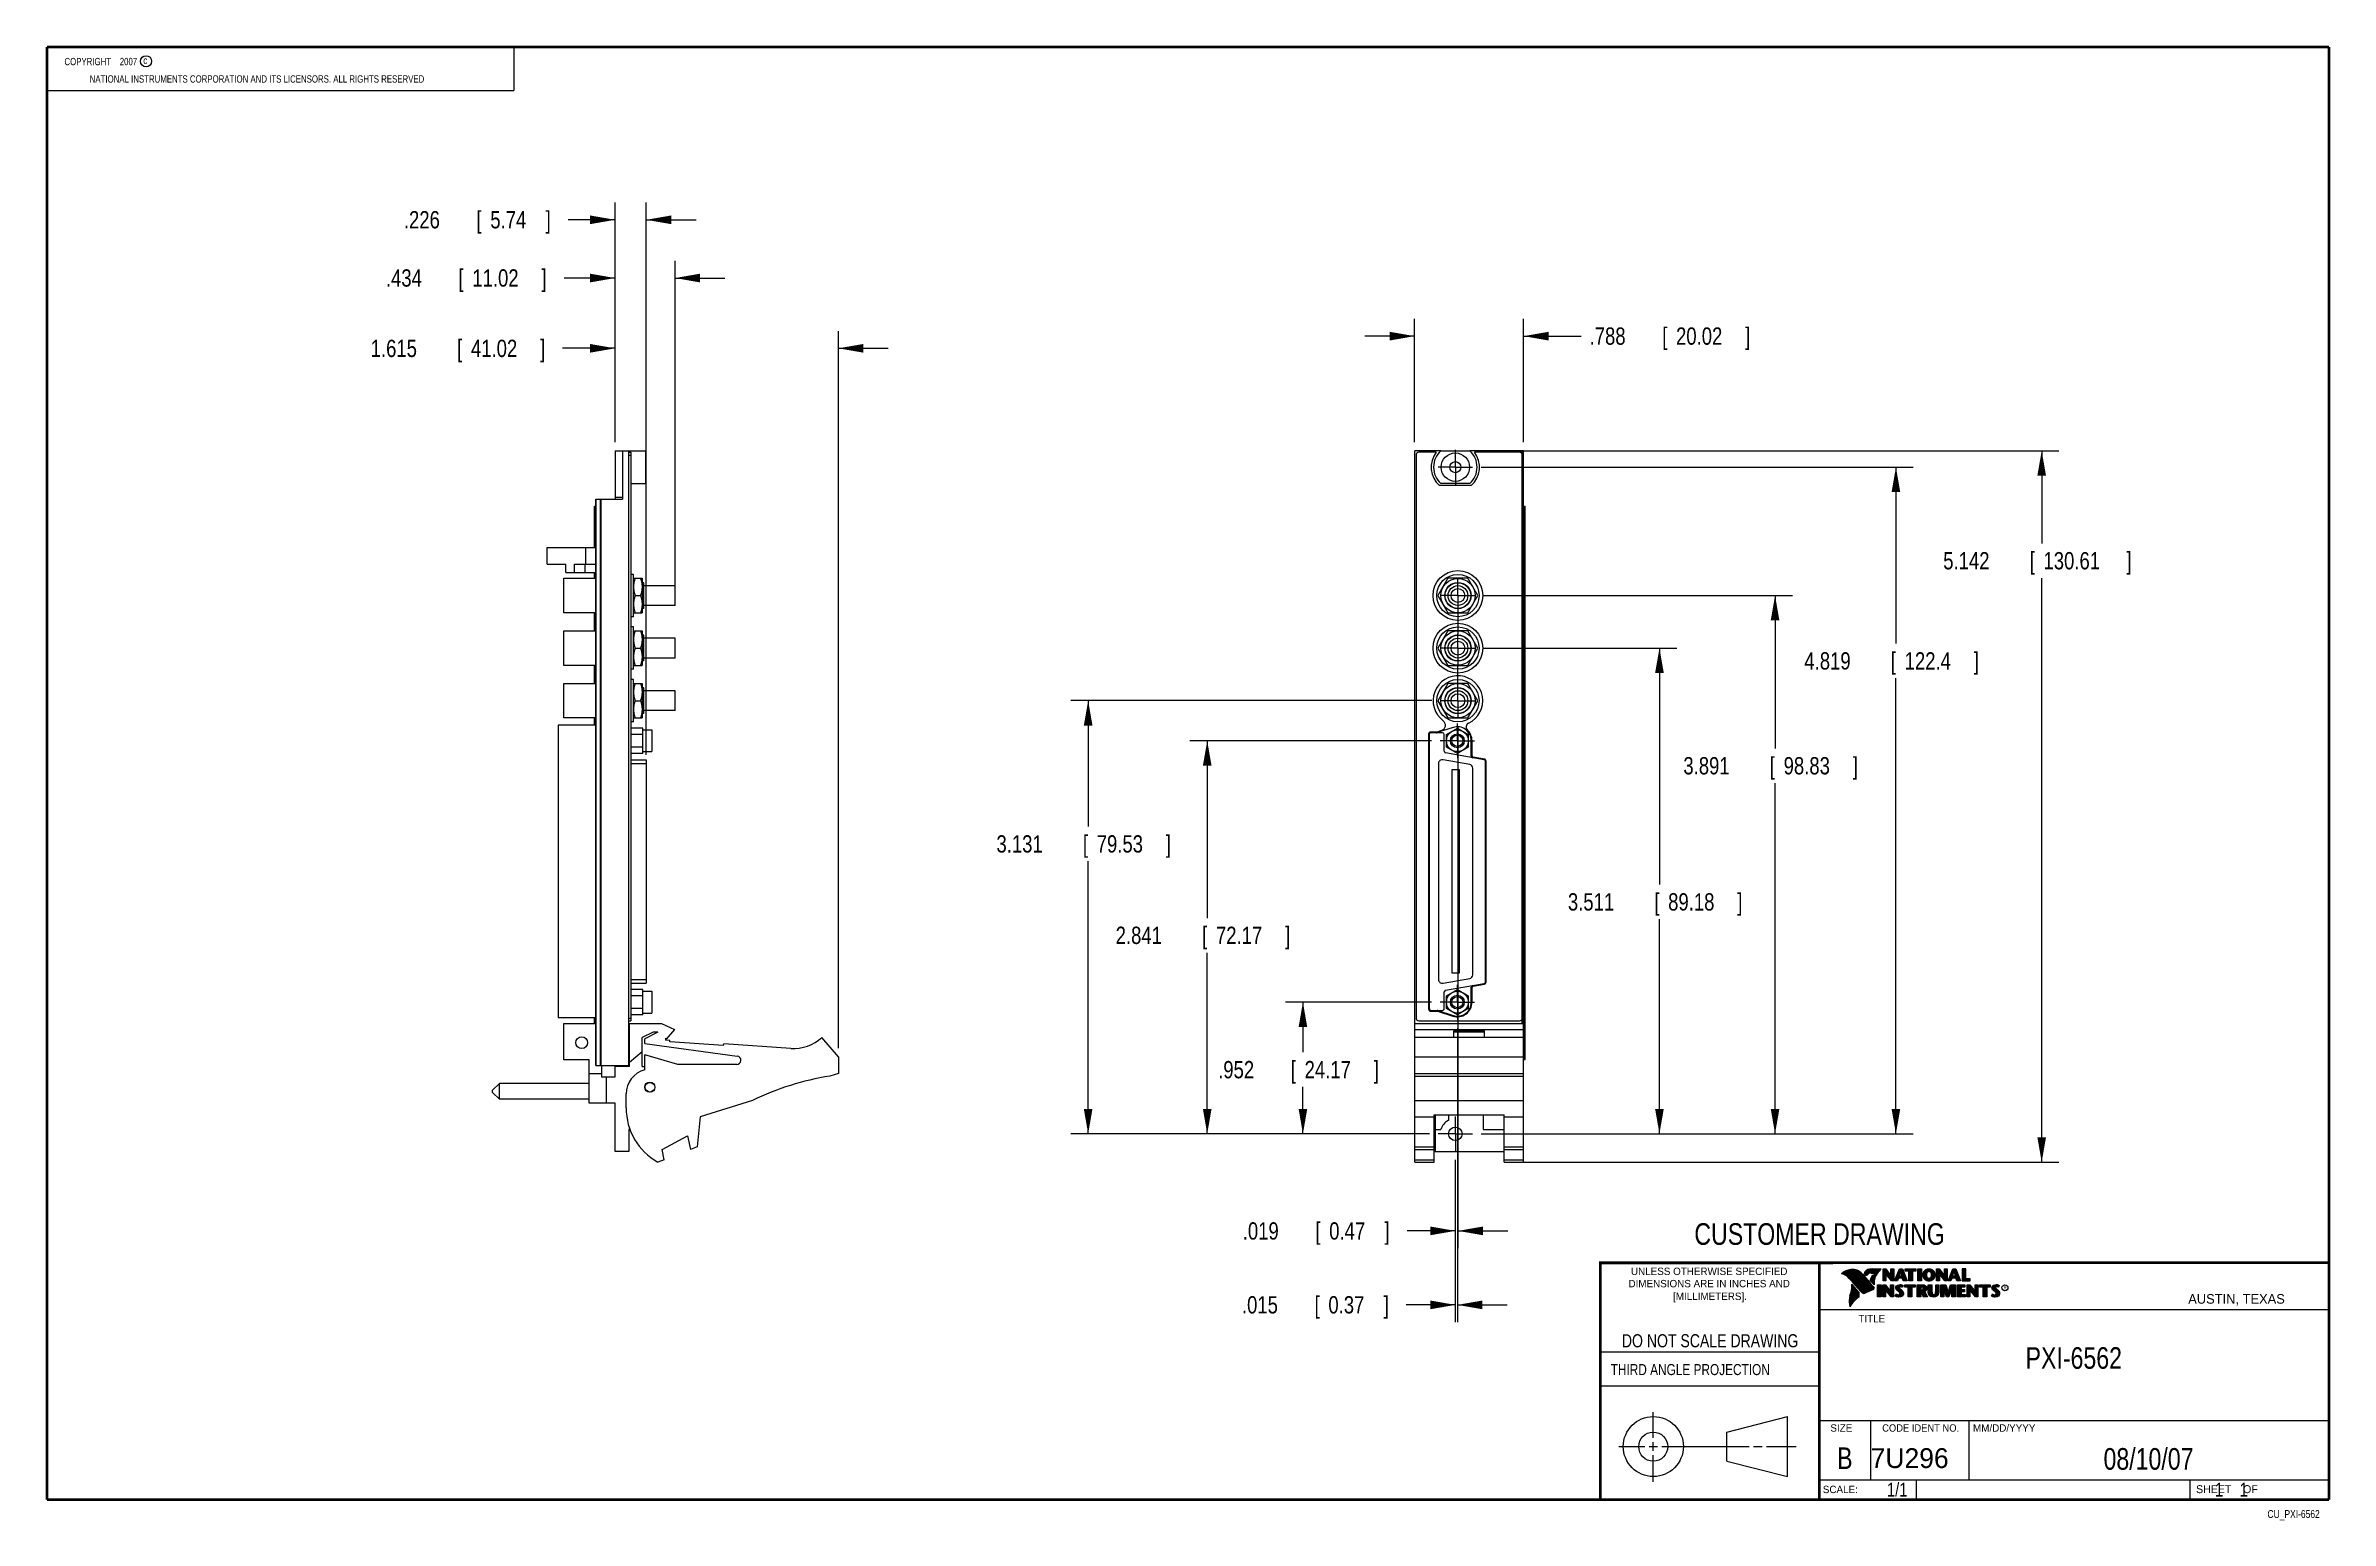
# Model space of a CAD drawing. Header units: inches. Extents: x 0.2 to 16.8, y 0.1 to 10.8.
import ezdxf
from ezdxf.enums import TextEntityAlignment as Align

# ---------------------------------------------------------------- set-up
doc = ezdxf.new("R2010")
doc.units = ezdxf.units.IN
doc.header["$LTSCALE"] = 0.935
doc.header["$MEASUREMENT"] = 0
doc.linetypes.add('CENTER', pattern=[0.6, 0.375, -0.075, 0.075, -0.075])
doc.layers.get('0').update_dxf_attribs({"linetype": 'CONTINUOUS'})
doc.layers.add('DEFAULT_1', color=7, linetype='CENTER')
doc.layers.add('DIMENSIONS', color=7, linetype='CONTINUOUS')
doc.styles.get("Standard").update_dxf_attribs({"font": 'txt', "width": 0.8})
doc.dimstyles.new('DIMSTYLE_1', dxfattribs={"dimtxt": 0.125, "dimasz": 0.18, "dimexe": 0.18, "dimexo": 0.0625, "dimgap": 0.09, "dimtad": 0, "dimtih": 1, "dimtoh": 1, "dimdec": 3, "dimzin": 4, "dimdsep": 46, "dimtxsty": 'STANDARD', "dimblk": '_FILLED', "dimblk1": '_FILLED', "dimblk2": '_FILLED', "dimcen": 0.09, "dimadec": 0, "dimazin": 0, "dimtp": 0.01, "dimtm": 0.01, "dimtfac": 1, "dimtdec": 3, "dimtofl": 0, "dimtmove": 0, "dimatfit": 3, "dimldrblk": '_FILLED', "dimfxl": 1, "dimtolj": 1, "dimtzin": 4, "dimarcsym": 0})

msp = doc.modelspace()

# ---------------------------------------------------------------- texts
at = {"color": 2, "linetype": 'CONTINUOUS', "width": 0.8}
for s, height, p in [('c', 0.053, (0.946, 10.6363)), ('NATIONAL INSTRUMENTS CORPORATION AND ITS LICENSORS. ALL RIGHTS RESERVED', 0.053, (0.5583, 10.5016)), ('THIRD ANGLE PROJECTION', 0.08, (11.5564, 1.1584))]:
    msp.add_text(s, height=height, dxfattribs=at).set_placement(p)
at = {"color": 7, "linetype": 'CONTINUOUS', "width": 0.8}
for s, height, p in [('CUSTOMER DRAWING', 0.15625, (13.0668, 2.1001)), ('DO NOT SCALE DRAWING', 0.095, (12.2754, 1.3592)), ('B', 0.1562, (13.2497, 0.4798))]:
    msp.add_text(s, height=height, dxfattribs=at).set_placement(p, align=Align.CENTER)
at = {"color": 2, "linetype": 'CONTINUOUS'}
for s, p in [('DIMENSIONS ARE IN INCHES AND', (12.2688, 1.7933)), ('UNLESS OTHERWISE SPECIFIED', (12.2688, 1.8819)), ('[MILLIMETERS].', (12.2746, 1.7015))]:
    msp.add_text(s, height=0.053254, dxfattribs=at).set_placement(p, align=Align.CENTER)
for s, height, p in [('R', 0.0217, (14.3971, 1.7782)), ('AUSTIN, TEXAS', 0.069617, (15.7327, 1.6745)), ('TITLE', 0.05325, (13.3474, 1.5397)), ('SIZE', 0.05325, (13.1451, 0.7494)), ('MM/DD/YYYY', 0.05325, (14.1765, 0.7494)), ('SCALE:', 0.05325, (13.0904, 0.3053)), ('SHEET    OF', 0.057262, (15.7892, 0.3052))]:
    msp.add_text(s, height=height, dxfattribs=at).set_placement(p)
at = {"color": 2, "linetype": 'CONTINUOUS', "width": 0.95}
msp.add_text('CODE IDENT NO.', height=0.053254, dxfattribs=at).set_placement((13.7978, 0.7494), align=Align.CENTER)
at = {"color": 7, "linetype": 'CONTINUOUS'}
msp.add_text('7U296', height=0.14316, dxfattribs=at).set_placement((13.4363, 0.4866))
at = {"color": 7, "linetype": 'CONTINUOUS', "width": 0.8}
msp.add_text('1/1', height=0.1, dxfattribs=at).set_placement((13.7025, 0.2805), align=Align.RIGHT)
at = {"color": 2, "linetype": 'CONTINUOUS', "width": 0.8}
msp.add_text('CU_PXI-6562', height=0.057262, dxfattribs=at).set_placement((16.6837, 0.1254), align=Align.RIGHT)
at = {"color": 2, "linetype": 'CONTINUOUS', "insert": (0.3125, 10.6805), "char_height": 0.053, "width": 0.8904, "attachment_point": 1}
msp.add_mtext('    COPYRIGHT    2007', dxfattribs=at)
at = {"color": 7, "linetype": 'CONTINUOUS'}
for s, insert, char_height, width, attachment_point in [('PXI-6562\\P ', (14.9051, 1.3603), 0.15625, 1, 2), ('08/10/07 ', (15.4455, 0.6307), 0.15625, 1.125, 2), ('    1    1', (15.8075, 0.3805), 0.1, 0.8, 1)]:
    msp.add_mtext(s, dxfattribs=dict(at, insert=insert, char_height=char_height, width=width, attachment_point=attachment_point))

# ---------------------------------------------------------------- blocks, each defined once
blk = doc.blocks.new('_FILLED')
at = {"color": 0, "linetype": 'BYBLOCK'}
blk.add_solid([(0, 0), (-1, 0.174), (-1, -0.174)], dxfattribs=at)
blk = doc.blocks.new('*D0')
at = {"layer": 'DIMENSIONS', "color": 2, "linetype": 'CONTINUOUS'}
for p, q in [((10.139, 7.902), (10.139, 8.794)), ((10.927, 7.902), (10.927, 8.794)), ((10.139, 8.669), (9.779, 8.669)), ((10.927, 8.669), (11.342, 8.669))]:
    blk.add_line(p, q, dxfattribs=at)
at = {"layer": 'DIMENSIONS', "color": 2, "linetype": 'CONTINUOUS', "xscale": 0.18, "yscale": 0.18, "zscale": 0.18}
blk.add_blockref('_FILLED', (10.139, 8.669), dxfattribs=at)
at = {"layer": 'DIMENSIONS', "color": 2, "linetype": 'CONTINUOUS', "xscale": 0.18, "yscale": 0.18, "zscale": 0.18, "rotation": 180}
blk.add_blockref('_FILLED', (10.927, 8.669), dxfattribs=at)
at = {"layer": 'DIMENSIONS', "color": 2, "linetype": 'CONTINUOUS', "width": 0.8}
for s, p in [('.788', (11.404, 8.607)), ('[', (11.929, 8.607)), ('20.02', (12.029, 8.607)), (']', (12.529, 8.607))]:
    blk.add_text(s, height=0.125, dxfattribs=at).set_placement(p)
blk = doc.blocks.new('*D1')
at = {"layer": 'DIMENSIONS', "color": 2, "linetype": 'CONTINUOUS'}
for p, q in [((10.6, 7.84), (14.798, 7.84)), ((14.673, 7.84), (14.673, 7.17)), ((14.673, 2.698), (14.673, 6.92)), ((10.848, 2.698), (14.798, 2.698))]:
    blk.add_line(p, q, dxfattribs=at)
at = {"layer": 'DIMENSIONS', "color": 2, "linetype": 'CONTINUOUS', "xscale": 0.18, "yscale": 0.18, "zscale": 0.18}
for p, rotation in [((14.673, 7.84), 90), ((14.673, 2.698), 270)]:
    blk.add_blockref('_FILLED', p, dxfattribs=dict(at, rotation=rotation))
at = {"layer": 'DIMENSIONS', "color": 2, "linetype": 'CONTINUOUS', "width": 0.8}
for s, p in [('5.142', (13.961, 6.983)), ('[', (14.586, 6.983)), ('130.61', (14.686, 6.983)), (']', (15.286, 6.983))]:
    blk.add_text(s, height=0.125, dxfattribs=at).set_placement(p)
blk = doc.blocks.new('*D2')
at = {"layer": 'DIMENSIONS', "color": 2, "linetype": 'CONTINUOUS'}
for p, q in [((10.26, 3.854), (9.206, 3.854)), ((9.331, 3.854), (9.331, 3.492)), ((9.331, 2.903), (9.331, 3.242)), ((10.246, 2.903), (9.206, 2.903))]:
    blk.add_line(p, q, dxfattribs=at)
at = {"layer": 'DIMENSIONS', "color": 2, "linetype": 'CONTINUOUS', "xscale": 0.18, "yscale": 0.18, "zscale": 0.18}
for p, rotation in [((9.331, 3.854), 90), ((9.331, 2.903), 270)]:
    blk.add_blockref('_FILLED', p, dxfattribs=dict(at, rotation=rotation))
at = {"layer": 'DIMENSIONS', "color": 2, "linetype": 'CONTINUOUS', "width": 0.8}
for s, p in [('.952', (8.718, 3.304)), ('[', (9.243, 3.304)), ('24.17', (9.343, 3.304)), (']', (9.843, 3.304))]:
    blk.add_text(s, height=0.125, dxfattribs=at).set_placement(p)
blk = doc.blocks.new('*D3')
at = {"layer": 'DIMENSIONS', "color": 2, "linetype": 'CONTINUOUS'}
for p, q in [((10.26, 5.744), (8.514, 5.744)), ((8.639, 5.744), (8.639, 4.462)), ((8.639, 2.903), (8.639, 4.212)), ((10.246, 2.903), (8.514, 2.903))]:
    blk.add_line(p, q, dxfattribs=at)
at = {"layer": 'DIMENSIONS', "color": 2, "linetype": 'CONTINUOUS', "xscale": 0.18, "yscale": 0.18, "zscale": 0.18}
for p, rotation in [((8.639, 5.744), 90), ((8.639, 2.903), 270)]:
    blk.add_blockref('_FILLED', p, dxfattribs=dict(at, rotation=rotation))
at = {"layer": 'DIMENSIONS', "color": 2, "linetype": 'CONTINUOUS', "width": 0.8}
for s, p in [('2.841', (7.977, 4.275)), ('[', (8.602, 4.275)), ('72.17', (8.702, 4.275)), (']', (9.202, 4.275))]:
    blk.add_text(s, height=0.125, dxfattribs=at).set_placement(p)
blk = doc.blocks.new('*D4')
at = {"layer": 'DIMENSIONS', "color": 2, "linetype": 'CONTINUOUS'}
for p, q in [((10.264, 6.034), (7.653, 6.034)), ((7.778, 6.034), (7.778, 5.124)), ((7.778, 2.903), (7.778, 4.874)), ((10.246, 2.903), (7.653, 2.903))]:
    blk.add_line(p, q, dxfattribs=at)
at = {"layer": 'DIMENSIONS', "color": 2, "linetype": 'CONTINUOUS', "xscale": 0.18, "yscale": 0.18, "zscale": 0.18}
for p, rotation in [((7.778, 6.034), 90), ((7.778, 2.903), 270)]:
    blk.add_blockref('_FILLED', p, dxfattribs=dict(at, rotation=rotation))
at = {"layer": 'DIMENSIONS', "color": 2, "linetype": 'CONTINUOUS', "width": 0.8}
for s, p in [('3.131', (7.115, 4.936)), ('[', (7.74, 4.936)), ('79.53', (7.84, 4.936)), (']', (8.34, 4.936))]:
    blk.add_text(s, height=0.125, dxfattribs=at).set_placement(p)
blk = doc.blocks.new('*D5')
at = {"layer": 'DIMENSIONS', "color": 2, "linetype": 'CONTINUOUS'}
for p, q in [((10.639, 6.414), (12.034, 6.414)), ((11.909, 6.414), (11.909, 4.705)), ((11.909, 2.903), (11.909, 4.455)), ((10.621, 2.903), (12.034, 2.903))]:
    blk.add_line(p, q, dxfattribs=at)
at = {"layer": 'DIMENSIONS', "color": 2, "linetype": 'CONTINUOUS', "xscale": 0.18, "yscale": 0.18, "zscale": 0.18}
for p, rotation in [((11.909, 6.414), 90), ((11.909, 2.903), 270)]:
    blk.add_blockref('_FILLED', p, dxfattribs=dict(at, rotation=rotation))
at = {"layer": 'DIMENSIONS', "color": 2, "linetype": 'CONTINUOUS', "width": 0.8}
for s, p in [('3.511', (11.247, 4.517)), ('[', (11.872, 4.517)), ('89.18', (11.972, 4.517)), (']', (12.472, 4.517))]:
    blk.add_text(s, height=0.125, dxfattribs=at).set_placement(p)
blk = doc.blocks.new('*D6')
at = {"layer": 'DIMENSIONS', "color": 2, "linetype": 'CONTINUOUS'}
for p, q in [((10.639, 6.794), (12.87, 6.794)), ((12.745, 6.794), (12.745, 5.688)), ((12.745, 2.903), (12.745, 5.438)), ((10.621, 2.903), (12.87, 2.903))]:
    blk.add_line(p, q, dxfattribs=at)
at = {"layer": 'DIMENSIONS', "color": 2, "linetype": 'CONTINUOUS', "xscale": 0.18, "yscale": 0.18, "zscale": 0.18}
for p, rotation in [((12.745, 6.794), 90), ((12.745, 2.903), 270)]:
    blk.add_blockref('_FILLED', p, dxfattribs=dict(at, rotation=rotation))
at = {"layer": 'DIMENSIONS', "color": 2, "linetype": 'CONTINUOUS', "width": 0.8}
for s, p in [('3.891', (12.082, 5.501)), ('[', (12.707, 5.501)), ('98.83', (12.807, 5.501)), (']', (13.307, 5.501))]:
    blk.add_text(s, height=0.125, dxfattribs=at).set_placement(p)
blk = doc.blocks.new('*D7')
at = {"layer": 'DIMENSIONS', "color": 2, "linetype": 'CONTINUOUS'}
for p, q in [((10.621, 7.722), (13.744, 7.722)), ((13.619, 7.722), (13.619, 6.446)), ((13.619, 2.903), (13.619, 6.196)), ((10.621, 2.903), (13.744, 2.903))]:
    blk.add_line(p, q, dxfattribs=at)
at = {"layer": 'DIMENSIONS', "color": 2, "linetype": 'CONTINUOUS', "xscale": 0.18, "yscale": 0.18, "zscale": 0.18}
for p, rotation in [((13.619, 7.722), 90), ((13.619, 2.903), 270)]:
    blk.add_blockref('_FILLED', p, dxfattribs=dict(at, rotation=rotation))
at = {"layer": 'DIMENSIONS', "color": 2, "linetype": 'CONTINUOUS', "width": 0.8}
for s, p in [('4.819', (12.957, 6.259)), ('[', (13.582, 6.259)), ('122.4', (13.682, 6.259)), (']', (14.182, 6.259))]:
    blk.add_text(s, height=0.125, dxfattribs=at).set_placement(p)
blk = doc.blocks.new('*D8')
at = {"layer": 'DIMENSIONS', "color": 2, "linetype": 'CONTINUOUS'}
for p, q in [((4.357, 7.902), (4.357, 8.706)), ((5.972, 3.522), (5.972, 8.706)), ((4.357, 8.581), (3.978, 8.581)), ((5.972, 8.581), (6.332, 8.581))]:
    blk.add_line(p, q, dxfattribs=at)
at = {"layer": 'DIMENSIONS', "color": 2, "linetype": 'CONTINUOUS', "xscale": 0.18, "yscale": 0.18, "zscale": 0.18}
blk.add_blockref('_FILLED', (4.357, 8.581), dxfattribs=at)
at = {"layer": 'DIMENSIONS', "color": 2, "linetype": 'CONTINUOUS', "xscale": 0.18, "yscale": 0.18, "zscale": 0.18, "rotation": 180}
blk.add_blockref('_FILLED', (5.972, 8.581), dxfattribs=at)
at = {"layer": 'DIMENSIONS', "color": 2, "linetype": 'CONTINUOUS', "width": 0.8}
for s, p in [('1.615', (2.59, 8.518)), ('[', (3.215, 8.518)), ('41.02', (3.315, 8.518)), (']', (3.815, 8.518))]:
    blk.add_text(s, height=0.125, dxfattribs=at).set_placement(p)
blk = doc.blocks.new('*D9')
at = {"layer": 'DIMENSIONS', "color": 2, "linetype": 'CONTINUOUS'}
for p, q in [((4.357, 9.089), (3.988, 9.089)), ((4.357, 7.902), (4.357, 9.214)), ((4.791, 6.856), (4.791, 9.214)), ((4.791, 9.089), (5.151, 9.089))]:
    blk.add_line(p, q, dxfattribs=at)
at = {"layer": 'DIMENSIONS', "color": 2, "linetype": 'CONTINUOUS', "xscale": 0.18, "yscale": 0.18, "zscale": 0.18}
blk.add_blockref('_FILLED', (4.357, 9.089), dxfattribs=at)
at = {"layer": 'DIMENSIONS', "color": 2, "linetype": 'CONTINUOUS', "xscale": 0.18, "yscale": 0.18, "zscale": 0.18, "rotation": 180}
blk.add_blockref('_FILLED', (4.791, 9.089), dxfattribs=at)
at = {"layer": 'DIMENSIONS', "color": 2, "linetype": 'CONTINUOUS', "width": 0.8}
for s, p in [('.434', (2.7, 9.027)), ('[', (3.225, 9.027)), ('11.02', (3.325, 9.027)), (']', (3.825, 9.027))]:
    blk.add_text(s, height=0.125, dxfattribs=at).set_placement(p)
blk = doc.blocks.new('*D10')
at = {"layer": 'DIMENSIONS', "color": 2, "linetype": 'CONTINUOUS'}
for p, q in [((4.357, 7.902), (4.357, 9.635)), ((4.583, 5.642), (4.583, 9.635)), ((4.357, 9.51), (4.017, 9.51)), ((4.583, 9.51), (4.943, 9.51))]:
    blk.add_line(p, q, dxfattribs=at)
at = {"layer": 'DIMENSIONS', "color": 2, "linetype": 'CONTINUOUS', "xscale": 0.18, "yscale": 0.18, "zscale": 0.18}
blk.add_blockref('_FILLED', (4.357, 9.51), dxfattribs=at)
at = {"layer": 'DIMENSIONS', "color": 2, "linetype": 'CONTINUOUS', "xscale": 0.18, "yscale": 0.18, "zscale": 0.18, "rotation": 180}
blk.add_blockref('_FILLED', (4.583, 9.51), dxfattribs=at)
at = {"layer": 'DIMENSIONS', "color": 2, "linetype": 'CONTINUOUS', "width": 0.8}
for s, p in [('.226', (2.83, 9.448)), ('[', (3.355, 9.448)), ('5.74', (3.455, 9.448)), (']', (3.855, 9.448))]:
    blk.add_text(s, height=0.125, dxfattribs=at).set_placement(p)
blk = doc.blocks.new('*D11')
at = {"layer": 'DIMENSIONS', "color": 2, "linetype": 'CONTINUOUS'}
for p, q in [((10.448, 3.667), (10.448, 1.541)), ((10.433, 2.715), (10.433, 1.541)), ((10.433, 1.666), (10.078, 1.666)), ((10.448, 1.666), (10.808, 1.666))]:
    blk.add_line(p, q, dxfattribs=at)
at = {"layer": 'DIMENSIONS', "color": 2, "linetype": 'CONTINUOUS', "xscale": 0.18, "yscale": 0.18, "zscale": 0.18}
blk.add_blockref('_FILLED', (10.433, 1.666), dxfattribs=at)
at = {"layer": 'DIMENSIONS', "color": 2, "linetype": 'CONTINUOUS', "xscale": 0.18, "yscale": 0.18, "zscale": 0.18, "rotation": 180}
blk.add_blockref('_FILLED', (10.448, 1.666), dxfattribs=at)
at = {"layer": 'DIMENSIONS', "color": 2, "linetype": 'CONTINUOUS', "width": 0.8}
for s, p in [('.015', (8.89, 1.604)), ('[', (9.415, 1.604)), ('0.37', (9.515, 1.604)), (']', (9.915, 1.604))]:
    blk.add_text(s, height=0.125, dxfattribs=at).set_placement(p)
blk = doc.blocks.new('*D12')
at = {"layer": 'DIMENSIONS', "color": 2, "linetype": 'CONTINUOUS'}
for p, q in [((10.452, 5.846), (10.452, 2.076)), ((10.433, 2.715), (10.433, 2.076)), ((10.433, 2.201), (10.084, 2.201)), ((10.452, 2.201), (10.812, 2.201))]:
    blk.add_line(p, q, dxfattribs=at)
at = {"layer": 'DIMENSIONS', "color": 2, "linetype": 'CONTINUOUS', "xscale": 0.18, "yscale": 0.18, "zscale": 0.18}
blk.add_blockref('_FILLED', (10.433, 2.201), dxfattribs=at)
at = {"layer": 'DIMENSIONS', "color": 2, "linetype": 'CONTINUOUS', "xscale": 0.18, "yscale": 0.18, "zscale": 0.18, "rotation": 180}
blk.add_blockref('_FILLED', (10.452, 2.201), dxfattribs=at)
at = {"layer": 'DIMENSIONS', "color": 2, "linetype": 'CONTINUOUS', "width": 0.8}
for s, p in [('.019', (8.896, 2.138)), ('[', (9.421, 2.138)), ('0.47', (9.521, 2.138)), (']', (9.921, 2.138))]:
    blk.add_text(s, height=0.125, dxfattribs=at).set_placement(p)

# ---------------------------------------------------------------- dimensions: what is measured, and where the dimension line sits
at = {"layer": 'DIMENSIONS', "color": 2, "linetype": 'CONTINUOUS'}
for base, p1, p2, picture, middle in [((4.5829, 9.5102), (4.357, 7.9023), (4.5829, 5.6422), '*D10', (3.3923, 9.5102)), ((4.791, 9.0893), (4.357, 7.9023), (4.791, 6.8563), '*D9', (3.3127, 9.0893)), ((10.9271, 8.6693), (10.1391, 7.9023), (10.9271, 7.9023), '*D0', (12.0165, 8.6693)), ((5.972, 8.5809), (4.357, 7.9023), (5.972, 3.5223), '*D8', (3.2529, 8.5809)), ((10.4518, 2.2007), (10.4331, 2.7151), (10.4518, 5.8461), '*D12', (9.4586, 2.2007)), ((10.4477, 1.6663), (10.4331, 2.7151), (10.4477, 3.6667), '*D11', (9.4528, 1.6663))]:
    dim = msp.add_linear_dim(base=base, p1=p1, p2=p2, dimstyle='DIMSTYLE_1', dxfattribs=at)
    dim.commit()
    dim.dimension.update_dxf_attribs({"geometry": picture, "text_midpoint": middle, "dimtype": 160})
for base, p1, p2, picture, middle in [((14.6734, 7.8398), (10.8476, 2.6978), (10.6, 7.8398), '*D1', (14.6734, 7.0455)), ((13.6194, 7.7218), (10.6207, 2.9028), (10.6207, 7.7218), '*D7', (13.6194, 6.3214)), ((12.7447, 6.7938), (10.6207, 2.9028), (10.6394, 6.7938), '*D6', (12.7447, 5.563)), ((11.909, 6.4138), (10.6207, 2.9028), (10.6394, 6.4138), '*D5', (11.909, 4.58)), ((7.7777, 6.0338), (10.2455, 2.9028), (10.2642, 6.0338), '*D4', (7.7777, 4.9987)), ((8.6393, 5.744), (10.2455, 2.9028), (10.2601, 5.744), '*D3', (8.6393, 4.3373)), ((9.33075, 3.85428), (10.24555, 2.90275), (10.26009, 3.85428), '*D2', (9.33075, 3.36662))]:
    dim = msp.add_linear_dim(base=base, p1=p1, p2=p2, angle=90, dimstyle='DIMSTYLE_1', dxfattribs=at)
    dim.commit()
    dim.dimension.update_dxf_attribs({"geometry": picture, "text_midpoint": middle, "dimtype": 160})

# ---------------------------------------------------------------- linework, layer by layer
at = {"color": 2, "linetype": 'CONTINUOUS'}
for p, q in [((0.25, 10.7586), (3.625, 10.7586)), ((0.25, 10.7586), (0.25, 10.4456)), ((3.625, 10.7586), (3.625, 10.4456)), ((0.25, 10.4456), (3.625, 10.4456)), ((13.0652, 1.9695), (16.745, 1.9695)), ((13.0652, 1.9695), (13.0652, 0.2605)), ((13.2311, 1.8934), (13.2311, 1.8949)), ((13.2347, 1.8921), (13.2347, 1.8972)), ((13.2382, 1.8907), (13.2382, 1.8994)), ((13.2418, 1.8892), (13.2418, 1.9015)), ((13.2453, 1.8876), (13.2453, 1.9035)), ((13.2489, 1.8858), (13.2489, 1.9054)), ((13.2524, 1.8839), (13.2524, 1.9069)), ((13.256, 1.8818), (13.256, 1.9084)), ((13.2596, 1.8796), (13.2596, 1.9098)), ((13.2631, 1.8772), (13.2631, 1.9111)), ((13.2667, 1.8747), (13.2667, 1.9124)), ((13.2702, 1.872), (13.2702, 1.9135)), ((13.2738, 1.869), (13.2738, 1.9146)), ((13.2773, 1.8658), (13.2773, 1.9155)), ((13.2809, 1.8624), (13.2809, 1.9164)), ((13.2844, 1.8587), (13.2844, 1.9173)), ((13.288, 1.8549), (13.288, 1.9181)), ((13.2915, 1.851), (13.2915, 1.9188)), ((13.2951, 1.8471), (13.2951, 1.9194)), ((13.2987, 1.8431), (13.2987, 1.9198)), ((13.3022, 1.8391), (13.3022, 1.92)), ((13.3058, 1.8351), (13.3058, 1.9201)), ((13.3093, 1.8311), (13.3093, 1.9201)), ((13.3129, 1.827), (13.3129, 1.9199)), ((13.3164, 1.8229), (13.3164, 1.9196)), ((13.32, 1.8188), (13.32, 1.9192)), ((13.3235, 1.8146), (13.3235, 1.9186)), ((13.3271, 1.8104), (13.3271, 1.9179)), ((13.3306, 1.8062), (13.3306, 1.9172)), ((13.3342, 1.802), (13.3342, 1.9163)), ((13.3378, 1.7978), (13.3378, 1.9151)), ((13.3413, 1.7937), (13.3413, 1.9138)), ((13.3449, 1.7897), (13.3449, 1.9122)), ((13.3484, 1.7856), (13.3484, 1.9103)), ((13.352, 1.7817), (13.352, 1.9081)), ((13.3555, 1.7778), (13.3555, 1.9055)), ((13.3591, 1.7739), (13.3591, 1.9026)), ((13.3626, 1.7701), (13.3626, 1.8991)), ((13.3662, 1.7663), (13.3662, 1.8952)), ((13.3697, 1.7625), (13.3697, 1.8915)), ((13.3733, 1.7588), (13.3733, 1.8878)), ((13.3769, 1.7556), (13.3769, 1.8841)), ((13.3804, 1.7529), (13.3804, 1.8803)), ((13.384, 1.7512), (13.384, 1.8766)), ((13.3875, 1.7509), (13.3875, 1.8728)), ((13.4022, 1.878), (13.3901, 1.8922)), ((13.3911, 1.7518), (13.3911, 1.8691)), ((13.4029, 1.881), (13.3927, 1.893)), ((13.3946, 1.8908), (13.3946, 1.8999)), ((13.3946, 1.7533), (13.3946, 1.8653)), ((13.3982, 1.8866), (13.3982, 1.9062)), ((13.3982, 1.7548), (13.3982, 1.8615)), ((13.4017, 1.8824), (13.4017, 1.9101)), ((13.4017, 1.7563), (13.4017, 1.8574)), ((13.4053, 1.8823), (13.4053, 1.9129)), ((13.4053, 1.7578), (13.4053, 1.8531)), ((13.4088, 1.8844), (13.4088, 1.915)), ((13.4088, 1.7593), (13.4088, 1.8488)), ((13.4124, 1.887), (13.4124, 1.9167)), ((13.4124, 1.7609), (13.4124, 1.8445)), ((13.4159, 1.89), (13.4159, 1.9182)), ((13.4159, 1.7625), (13.4159, 1.8402)), ((13.4195, 1.8937), (13.4195, 1.9193)), ((13.4195, 1.7641), (13.4195, 1.8359)), ((13.4231, 1.8964), (13.4231, 1.9203)), ((13.4231, 1.7657), (13.4231, 1.8316)), ((13.4266, 1.8982), (13.4266, 1.9209)), ((13.4266, 1.7674), (13.4266, 1.8273)), ((13.4302, 1.8995), (13.4302, 1.9214)), ((13.4302, 1.7691), (13.4302, 1.823)), ((13.4414, 1.8328), (13.4319, 1.8437)), ((13.4337, 1.8997), (13.4337, 1.922)), ((13.4337, 1.7708), (13.4337, 1.8187)), ((13.4433, 1.8344), (13.4349, 1.844)), ((13.4373, 1.8991), (13.4373, 1.9224)), ((13.4373, 1.8413), (13.4373, 1.8491)), ((13.4408, 1.898), (13.4408, 1.9228)), ((13.4408, 1.8372), (13.4408, 1.8572)), ((13.4444, 1.8972), (13.4444, 1.9231)), ((13.4444, 1.8331), (13.4444, 1.8665)), ((13.4479, 1.8969), (13.4479, 1.9234)), ((13.4479, 1.8288), (13.4479, 1.873)), ((13.4515, 1.8966), (13.4515, 1.9236)), ((13.4515, 1.8247), (13.4515, 1.8764)), ((13.4529, 1.9261), (13.5132, 1.9271)), ((13.453, 1.9236), (13.5067, 1.9245)), ((13.455, 1.8965), (13.455, 1.9237)), ((13.455, 1.8207), (13.455, 1.878)), ((13.4586, 1.8964), (13.4586, 1.9237)), ((13.4586, 1.8303), (13.4586, 1.879)), ((13.4622, 1.8957), (13.4622, 1.9238)), ((13.4622, 1.8535), (13.4622, 1.8795)), ((13.4657, 1.8935), (13.4657, 1.9238)), ((13.4657, 1.8636), (13.4657, 1.8798)), ((13.4693, 1.872), (13.4693, 1.9239)), ((13.4728, 1.8794), (13.4728, 1.9239)), ((13.4764, 1.8859), (13.4764, 1.924)), ((13.4799, 1.8919), (13.4799, 1.924)), ((13.4835, 1.8973), (13.4835, 1.9241)), ((13.487, 1.9023), (13.487, 1.9242)), ((13.4906, 1.9069), (13.4906, 1.9242)), ((13.4941, 1.9112), (13.4941, 1.9243)), ((13.4977, 1.9153), (13.4977, 1.9243)), ((13.5013, 1.9191), (13.5013, 1.9244)), ((13.5261, 1.9263), (13.5451, 1.9263)), ((13.5261, 1.839), (13.5261, 1.9263)), ((13.5466, 1.839), (13.5261, 1.839)), ((13.5286, 1.9237), (13.5439, 1.9237)), ((13.5286, 1.8415), (13.5286, 1.9237)), ((13.5441, 1.8415), (13.5286, 1.8415)), ((13.5332, 1.8415), (13.5332, 1.9237)), ((13.5367, 1.8415), (13.5367, 1.9237)), ((13.5402, 1.8415), (13.5402, 1.9237)), ((13.5441, 1.8976), (13.5437, 1.9237)), ((13.5439, 1.9237), (13.5854, 1.869)), ((13.5873, 1.8415), (13.5441, 1.8976)), ((13.5441, 1.8976), (13.5441, 1.8415)), ((13.5451, 1.9263), (13.5829, 1.8765)), ((13.586, 1.839), (13.5466, 1.8902)), ((13.5466, 1.8902), (13.5466, 1.839)), ((13.5471, 1.8936), (13.5471, 1.9194)), ((13.5506, 1.8891), (13.5506, 1.9149)), ((13.5541, 1.8846), (13.5541, 1.9103)), ((13.5576, 1.8801), (13.5576, 1.9057)), ((13.561, 1.8756), (13.561, 1.9011)), ((13.5645, 1.8711), (13.5645, 1.8965)), ((13.568, 1.8665), (13.568, 1.8919)), ((13.5715, 1.862), (13.5715, 1.8874)), ((13.575, 1.8575), (13.575, 1.8828)), ((13.5784, 1.853), (13.5784, 1.8782)), ((13.5819, 1.8485), (13.5819, 1.8736)), ((13.5829, 1.9263), (13.6036, 1.9263)), ((13.5829, 1.8765), (13.5829, 1.9263)), ((13.5854, 1.9237), (13.6011, 1.9237)), ((13.5854, 1.869), (13.5854, 1.9237)), ((13.5854, 1.844), (13.5854, 1.869)), ((13.6036, 1.839), (13.586, 1.839)), ((13.6011, 1.8415), (13.5873, 1.8415)), ((13.5889, 1.8415), (13.5889, 1.9237)), ((13.5923, 1.8415), (13.5923, 1.9237)), ((13.5958, 1.8415), (13.5958, 1.9237)), ((13.5993, 1.8415), (13.5993, 1.9237)), ((13.6011, 1.9237), (13.6011, 1.8415)), ((13.6036, 1.9263), (13.6036, 1.839)), ((13.6088, 1.839), (13.6444, 1.9262)), ((13.6294, 1.839), (13.6088, 1.839)), ((13.6125, 1.8415), (13.6461, 1.9237)), ((13.6277, 1.8415), (13.6125, 1.8415)), ((13.6167, 1.8415), (13.6167, 1.8516)), ((13.6201, 1.8415), (13.6201, 1.8601)), ((13.6236, 1.8415), (13.6236, 1.8686)), ((13.6271, 1.8415), (13.6271, 1.8771)), ((13.6361, 1.8623), (13.6277, 1.8415)), ((13.6378, 1.8598), (13.6294, 1.839)), ((13.6306, 1.8486), (13.6306, 1.8857)), ((13.634, 1.8573), (13.634, 1.8942)), ((13.6665, 1.8623), (13.6361, 1.8623)), ((13.6375, 1.8623), (13.6375, 1.9027)), ((13.6647, 1.8598), (13.6378, 1.8598)), ((13.6388, 1.8711), (13.65, 1.9073)), ((13.6639, 1.8711), (13.6388, 1.8711)), ((13.641, 1.8781), (13.641, 1.9112)), ((13.641, 1.8623), (13.641, 1.8711)), ((13.6423, 1.8736), (13.6519, 1.9048)), ((13.6606, 1.8736), (13.6423, 1.8736)), ((13.6444, 1.9262), (13.6664, 1.9262)), ((13.6445, 1.8893), (13.6445, 1.9197)), ((13.6445, 1.8623), (13.6445, 1.8711)), ((13.6461, 1.9237), (13.6647, 1.9237)), ((13.6479, 1.9006), (13.6479, 1.9237)), ((13.6479, 1.8623), (13.6479, 1.8711)), ((13.65, 1.9073), (13.6541, 1.9073)), ((13.6514, 1.9073), (13.6514, 1.9237)), ((13.6514, 1.8623), (13.6514, 1.8711)), ((13.6519, 1.9048), (13.6521, 1.9048)), ((13.6521, 1.9048), (13.6606, 1.8736)), ((13.6541, 1.9073), (13.6639, 1.8711)), ((13.6549, 1.9043), (13.6549, 1.9237)), ((13.6549, 1.8623), (13.6549, 1.8711)), ((13.6584, 1.8915), (13.6584, 1.9237)), ((13.6584, 1.8623), (13.6584, 1.8711)), ((13.6618, 1.8787), (13.6618, 1.9237)), ((13.6618, 1.8623), (13.6618, 1.8711)), ((13.6647, 1.9237), (13.6959, 1.8415)), ((13.6717, 1.839), (13.6647, 1.8598)), ((13.6653, 1.8623), (13.6653, 1.922)), ((13.6664, 1.9262), (13.6995, 1.839)), ((13.6735, 1.8415), (13.6665, 1.8623)), ((13.6688, 1.8555), (13.6688, 1.9128)), ((13.6995, 1.839), (13.6717, 1.839)), ((13.6723, 1.8452), (13.6723, 1.9037)), ((13.6959, 1.8415), (13.6735, 1.8415)), ((13.6757, 1.8415), (13.6757, 1.8945)), ((13.6792, 1.8415), (13.6792, 1.8854)), ((13.6827, 1.8415), (13.6827, 1.8762)), ((13.6862, 1.8415), (13.6862, 1.8671)), ((13.6866, 1.9262), (13.7634, 1.9262)), ((13.6866, 1.9099), (13.6866, 1.9262)), ((13.7118, 1.9099), (13.6866, 1.9099)), ((13.6891, 1.9237), (13.7609, 1.9237)), ((13.6891, 1.9125), (13.6891, 1.9237)), ((13.7143, 1.9125), (13.6891, 1.9125)), ((13.6896, 1.8415), (13.6896, 1.8579)), ((13.6931, 1.9125), (13.6931, 1.9237)), ((13.6931, 1.8415), (13.6931, 1.8488)), ((13.6966, 1.9125), (13.6966, 1.9237)), ((13.7001, 1.9125), (13.7001, 1.9237)), ((13.7035, 1.9125), (13.7035, 1.9237)), ((13.707, 1.9125), (13.707, 1.9237)), ((13.7105, 1.9125), (13.7105, 1.9237)), ((13.7118, 1.839), (13.7118, 1.9099)), ((13.7382, 1.839), (13.7118, 1.839)), ((13.7143, 1.9125), (13.714, 1.9237)), ((13.7143, 1.8415), (13.7143, 1.9125)), ((13.7357, 1.8415), (13.7143, 1.8415)), ((13.7174, 1.8415), (13.7174, 1.9237)), ((13.7209, 1.8415), (13.7209, 1.9237)), ((13.7244, 1.8415), (13.7244, 1.9237)), ((13.7279, 1.8415), (13.7279, 1.9237)), ((13.7313, 1.8415), (13.7313, 1.9237)), ((13.7357, 1.9125), (13.7348, 1.9237)), ((13.7609, 1.9125), (13.7357, 1.9125)), ((13.7357, 1.9125), (13.7357, 1.8415)), ((13.7634, 1.9099), (13.7382, 1.9099)), ((13.7382, 1.9099), (13.7382, 1.839)), ((13.7383, 1.9125), (13.7383, 1.9237)), ((13.7418, 1.9125), (13.7418, 1.9237)), ((13.7452, 1.9125), (13.7452, 1.9237)), ((13.7487, 1.9125), (13.7487, 1.9237)), ((13.7522, 1.9125), (13.7522, 1.9237)), ((13.7557, 1.9125), (13.7557, 1.9237)), ((13.7591, 1.9125), (13.7591, 1.9237)), ((13.7609, 1.9237), (13.7609, 1.9125)), ((13.7634, 1.9262), (13.7634, 1.9099)), ((13.7768, 1.9262), (13.8031, 1.9262)), ((13.7768, 1.839), (13.7768, 1.9262)), ((13.8031, 1.839), (13.7768, 1.839)), ((13.7794, 1.9237), (13.8006, 1.9237)), ((13.7794, 1.8415), (13.7794, 1.9237)), ((13.8006, 1.8415), (13.7794, 1.8415)), ((13.7835, 1.8415), (13.7835, 1.9237)), ((13.787, 1.8415), (13.787, 1.9237)), ((13.7904, 1.8415), (13.7904, 1.9237)), ((13.7939, 1.8415), (13.7939, 1.9237)), ((13.7974, 1.8415), (13.7974, 1.9237)), ((13.8006, 1.9237), (13.8006, 1.8415)), ((13.8031, 1.9262), (13.8031, 1.839)), ((13.8154, 1.8853), (13.8155, 1.8871)), ((13.8154, 1.8834), (13.8154, 1.8853)), ((13.8154, 1.8816), (13.8154, 1.8834)), ((13.8155, 1.8797), (13.8154, 1.8816)), ((13.8155, 1.8871), (13.8157, 1.8889)), ((13.8157, 1.8779), (13.8155, 1.8797)), ((13.8157, 1.8889), (13.8159, 1.8907)), ((13.8159, 1.876), (13.8157, 1.8779)), ((13.8159, 1.8907), (13.8161, 1.8924)), ((13.8162, 1.8742), (13.8159, 1.876)), ((13.8161, 1.8924), (13.8165, 1.8941)), ((13.8166, 1.8724), (13.8162, 1.8742)), ((13.8165, 1.8941), (13.8169, 1.8958)), ((13.817, 1.8706), (13.8166, 1.8724)), ((13.8169, 1.8958), (13.8174, 1.8975)), ((13.8174, 1.8689), (13.817, 1.8706)), ((13.8174, 1.8975), (13.8179, 1.8991)), ((13.8179, 1.8672), (13.8174, 1.8689)), ((13.8179, 1.8991), (13.8185, 1.9006)), ((13.8179, 1.8852), (13.818, 1.8869)), ((13.8179, 1.8834), (13.8179, 1.8852)), ((13.818, 1.8817), (13.8179, 1.8834)), ((13.8185, 1.8655), (13.8179, 1.8672)), ((13.818, 1.8869), (13.8182, 1.8886)), ((13.8181, 1.8799), (13.818, 1.8817)), ((13.8182, 1.8781), (13.8181, 1.8799)), ((13.8182, 1.8886), (13.8184, 1.8903)), ((13.8184, 1.8764), (13.8182, 1.8781)), ((13.8184, 1.8903), (13.8186, 1.892)), ((13.8187, 1.8746), (13.8184, 1.8764)), ((13.8185, 1.9006), (13.8191, 1.9021)), ((13.8191, 1.8639), (13.8185, 1.8655)), ((13.8186, 1.892), (13.819, 1.8936)), ((13.8191, 1.8729), (13.8187, 1.8746)), ((13.819, 1.8936), (13.8193, 1.8952)), ((13.8191, 1.9021), (13.8198, 1.9036)), ((13.8194, 1.8712), (13.8191, 1.8729)), ((13.8198, 1.8623), (13.8191, 1.8639)), ((13.8193, 1.8952), (13.8198, 1.8967)), ((13.8199, 1.8696), (13.8194, 1.8712)), ((13.8198, 1.9036), (13.8206, 1.9051)), ((13.8198, 1.8967), (13.8203, 1.8982)), ((13.8205, 1.8607), (13.8198, 1.8623)), ((13.8204, 1.8679), (13.8199, 1.8696)), ((13.8203, 1.8982), (13.8208, 1.8997)), ((13.8209, 1.8664), (13.8204, 1.8679)), ((13.8213, 1.8592), (13.8205, 1.8607)), ((13.8206, 1.9051), (13.8214, 1.9065)), ((13.8208, 1.8997), (13.8214, 1.9011)), ((13.8209, 1.8664), (13.8208, 1.8997)), ((13.8215, 1.8648), (13.8209, 1.8664)), ((13.8221, 1.8578), (13.8213, 1.8592)), ((13.8214, 1.9065), (13.8223, 1.9079)), ((13.8214, 1.9011), (13.8221, 1.9025)), ((13.8221, 1.8633), (13.8215, 1.8648)), ((13.8221, 1.9025), (13.8228, 1.9038)), ((13.8228, 1.8619), (13.8221, 1.8633)), ((13.823, 1.8563), (13.8221, 1.8578)), ((13.8223, 1.9079), (13.8232, 1.9092)), ((13.8228, 1.9038), (13.8236, 1.9052)), ((13.8235, 1.8604), (13.8228, 1.8619)), ((13.8239, 1.855), (13.823, 1.8563)), ((13.8232, 1.9092), (13.8243, 1.9106)), ((13.8243, 1.8591), (13.8235, 1.8604)), ((13.8236, 1.9052), (13.8244, 1.9065)), ((13.8249, 1.8536), (13.8239, 1.855)), ((13.8243, 1.9106), (13.8253, 1.9119)), ((13.8243, 1.8591), (13.8244, 1.9065)), ((13.8251, 1.8577), (13.8243, 1.8591)), ((13.8244, 1.9065), (13.8253, 1.9077)), ((13.826, 1.8523), (13.8249, 1.8536)), ((13.826, 1.8564), (13.8251, 1.8577)), ((13.8253, 1.9119), (13.8265, 1.9132)), ((13.8253, 1.9077), (13.8262, 1.909)), ((13.8269, 1.8552), (13.826, 1.8564)), ((13.8271, 1.8511), (13.826, 1.8523)), ((13.8262, 1.909), (13.8273, 1.9102)), ((13.8265, 1.9132), (13.8276, 1.9144)), ((13.8279, 1.854), (13.8269, 1.8552)), ((13.8282, 1.8499), (13.8271, 1.8511)), ((13.8273, 1.9102), (13.8283, 1.9114)), ((13.8276, 1.9144), (13.8288, 1.9156)), ((13.8279, 1.854), (13.8283, 1.9114)), ((13.8289, 1.8528), (13.8279, 1.854)), ((13.8294, 1.8487), (13.8282, 1.8499)), ((13.8283, 1.9114), (13.8294, 1.9126)), ((13.8288, 1.9156), (13.8301, 1.9167)), ((13.83, 1.8517), (13.8289, 1.8528)), ((13.8294, 1.9126), (13.8306, 1.9137)), ((13.8306, 1.8476), (13.8294, 1.8487)), ((13.8311, 1.8506), (13.83, 1.8517)), ((13.8301, 1.9167), (13.8314, 1.9178)), ((13.8306, 1.9137), (13.8318, 1.9148)), ((13.8319, 1.8466), (13.8306, 1.8476)), ((13.8311, 1.8506), (13.8318, 1.9148)), ((13.8323, 1.8496), (13.8311, 1.8506)), ((13.8314, 1.9178), (13.8327, 1.9188)), ((13.8318, 1.9148), (13.833, 1.9158)), ((13.8332, 1.8456), (13.8319, 1.8466)), ((13.8335, 1.8486), (13.8323, 1.8496)), ((13.8327, 1.9188), (13.834, 1.9198)), ((13.833, 1.9158), (13.8342, 1.9168)), ((13.8346, 1.8447), (13.8332, 1.8456)), ((13.8347, 1.8477), (13.8335, 1.8486)), ((13.834, 1.9198), (13.8354, 1.9207)), ((13.8342, 1.9168), (13.8355, 1.9177)), ((13.836, 1.8438), (13.8346, 1.8447)), ((13.8347, 1.8477), (13.8355, 1.9177)), ((13.836, 1.8468), (13.8347, 1.8477)), ((13.8354, 1.9207), (13.8368, 1.9215)), ((13.8355, 1.9177), (13.8368, 1.9185)), ((13.8373, 1.846), (13.836, 1.8468)), ((13.8374, 1.843), (13.836, 1.8438)), ((13.8368, 1.9215), (13.8382, 1.9223)), ((13.8368, 1.9185), (13.8381, 1.9193)), ((13.8386, 1.8452), (13.8373, 1.846)), ((13.839, 1.8423), (13.8374, 1.843)), ((13.8381, 1.9193), (13.8394, 1.92)), ((13.8386, 1.8452), (13.8381, 1.9193)), ((13.8382, 1.9223), (13.8397, 1.923)), ((13.84, 1.8445), (13.8386, 1.8452)), ((13.8405, 1.8416), (13.839, 1.8423)), ((13.8394, 1.92), (13.8408, 1.9207)), ((13.8397, 1.923), (13.8412, 1.9237)), ((13.8397, 1.8857), (13.8398, 1.8868)), ((13.8397, 1.8845), (13.8397, 1.8857)), ((13.8397, 1.8833), (13.8397, 1.8845)), ((13.8397, 1.8821), (13.8397, 1.8833)), ((13.8397, 1.8809), (13.8397, 1.8821)), ((13.8398, 1.8796), (13.8397, 1.8809)), ((13.8398, 1.8868), (13.8399, 1.888)), ((13.8399, 1.8784), (13.8398, 1.8796)), ((13.8399, 1.888), (13.84, 1.8891)), ((13.84, 1.8773), (13.8399, 1.8784)), ((13.84, 1.8891), (13.8401, 1.8902)), ((13.8401, 1.8761), (13.84, 1.8773)), ((13.8415, 1.8439), (13.84, 1.8445)), ((13.8401, 1.8902), (13.8402, 1.8913)), ((13.8402, 1.8749), (13.8401, 1.8761)), ((13.8402, 1.8913), (13.8403, 1.8924)), ((13.8404, 1.8738), (13.8402, 1.8749)), ((13.8403, 1.8924), (13.8405, 1.8934)), ((13.8405, 1.8727), (13.8404, 1.8738)), ((13.8405, 1.8934), (13.8407, 1.8944)), ((13.8407, 1.8716), (13.8405, 1.8727)), ((13.8421, 1.8409), (13.8405, 1.8416)), ((13.8407, 1.8944), (13.8409, 1.8954)), ((13.841, 1.8706), (13.8407, 1.8716)), ((13.8408, 1.9207), (13.8422, 1.9213)), ((13.8409, 1.8954), (13.8411, 1.8963)), ((13.8412, 1.8696), (13.841, 1.8706)), ((13.8411, 1.8963), (13.8414, 1.8972)), ((13.8412, 1.9237), (13.8427, 1.9243)), ((13.8414, 1.8686), (13.8412, 1.8696)), ((13.8414, 1.8972), (13.8416, 1.8981)), ((13.8417, 1.8677), (13.8414, 1.8686)), ((13.8415, 1.8439), (13.8417, 1.8678)), ((13.843, 1.8433), (13.8415, 1.8439)), ((13.8416, 1.8981), (13.8419, 1.899)), ((13.842, 1.8667), (13.8417, 1.8677)), ((13.8419, 1.899), (13.8422, 1.8999)), ((13.842, 1.8991), (13.8422, 1.9213)), ((13.8423, 1.8658), (13.842, 1.8667)), ((13.8438, 1.8404), (13.8421, 1.8409)), ((13.8422, 1.9213), (13.8436, 1.9219)), ((13.8422, 1.8999), (13.8426, 1.9007)), ((13.8422, 1.8844), (13.8423, 1.8856)), ((13.8422, 1.8833), (13.8422, 1.8844)), ((13.8422, 1.8821), (13.8422, 1.8833)), ((13.8423, 1.8809), (13.8422, 1.8821)), ((13.8423, 1.8867), (13.8424, 1.8878)), ((13.8423, 1.8856), (13.8423, 1.8867)), ((13.8423, 1.8798), (13.8423, 1.8809)), ((13.8424, 1.8786), (13.8423, 1.8798)), ((13.8427, 1.865), (13.8423, 1.8658)), ((13.8424, 1.8878), (13.8425, 1.8889)), ((13.8425, 1.8775), (13.8424, 1.8786)), ((13.8425, 1.8889), (13.8426, 1.89)), ((13.8426, 1.8764), (13.8425, 1.8775)), ((13.8426, 1.9007), (13.843, 1.9016)), ((13.8426, 1.89), (13.8427, 1.891)), ((13.8427, 1.8753), (13.8426, 1.8764)), ((13.8427, 1.9243), (13.8443, 1.9248)), ((13.8427, 1.891), (13.8428, 1.892)), ((13.8429, 1.8742), (13.8427, 1.8753)), ((13.8431, 1.8641), (13.8427, 1.865)), ((13.8428, 1.892), (13.843, 1.893)), ((13.843, 1.8731), (13.8429, 1.8742)), ((13.843, 1.9016), (13.8434, 1.9024)), ((13.843, 1.893), (13.8432, 1.8939)), ((13.8432, 1.8721), (13.843, 1.8731)), ((13.8445, 1.8428), (13.843, 1.8433)), ((13.8434, 1.8633), (13.8431, 1.8641)), ((13.8432, 1.8939), (13.8434, 1.8948)), ((13.8434, 1.8712), (13.8432, 1.8721)), ((13.8434, 1.9024), (13.8438, 1.9032)), ((13.8434, 1.8948), (13.8436, 1.8957)), ((13.8436, 1.8702), (13.8434, 1.8712)), ((13.8439, 1.8625), (13.8434, 1.8633)), ((13.8436, 1.9219), (13.8451, 1.9224)), ((13.8436, 1.8957), (13.8438, 1.8965)), ((13.8439, 1.8693), (13.8436, 1.8702)), ((13.8438, 1.9032), (13.8443, 1.904)), ((13.8438, 1.8965), (13.844, 1.8974)), ((13.8455, 1.8399), (13.8438, 1.8404)), ((13.8441, 1.8684), (13.8439, 1.8693)), ((13.8443, 1.8617), (13.8439, 1.8625)), ((13.844, 1.8974), (13.8443, 1.8982)), ((13.8444, 1.8676), (13.8441, 1.8684)), ((13.8443, 1.9248), (13.8459, 1.9253)), ((13.8443, 1.904), (13.8447, 1.9047)), ((13.8443, 1.8982), (13.8446, 1.899)), ((13.8448, 1.8609), (13.8443, 1.8617)), ((13.8447, 1.8667), (13.8444, 1.8676)), ((13.8462, 1.8423), (13.8445, 1.8428)), ((13.8446, 1.899), (13.8449, 1.8997)), ((13.8447, 1.9047), (13.8453, 1.9055)), ((13.845, 1.8659), (13.8447, 1.8667)), ((13.8453, 1.8602), (13.8448, 1.8609)), ((13.8449, 1.8997), (13.8453, 1.9005)), ((13.8454, 1.8651), (13.845, 1.8659)), ((13.8451, 1.9224), (13.8466, 1.9229)), ((13.8453, 1.9055), (13.8451, 1.9224)), ((13.8453, 1.9055), (13.8458, 1.9062)), ((13.8453, 1.9005), (13.8456, 1.9012)), ((13.8458, 1.8595), (13.8453, 1.8602)), ((13.8457, 1.8644), (13.8454, 1.8651)), ((13.8473, 1.8395), (13.8455, 1.8399)), ((13.8456, 1.9012), (13.846, 1.902)), ((13.8461, 1.8637), (13.8457, 1.8644)), ((13.8458, 1.9062), (13.8464, 1.9068)), ((13.8464, 1.8588), (13.8458, 1.8595)), ((13.846, 1.8424), (13.8458, 1.8595)), ((13.8459, 1.9253), (13.8476, 1.9257)), ((13.846, 1.902), (13.8464, 1.9027)), ((13.8465, 1.863), (13.8461, 1.8637)), ((13.8478, 1.8419), (13.8462, 1.8423)), ((13.8464, 1.9068), (13.847, 1.9074)), ((13.8464, 1.9027), (13.8468, 1.9033)), ((13.847, 1.8581), (13.8464, 1.8588)), ((13.8469, 1.8623), (13.8465, 1.863)), ((13.8466, 1.9229), (13.8481, 1.9233)), ((13.8468, 1.9033), (13.8473, 1.9039)), ((13.8473, 1.8617), (13.8469, 1.8623)), ((13.847, 1.9074), (13.8477, 1.908)), ((13.8477, 1.8575), (13.847, 1.8581)), ((13.8473, 1.9039), (13.8478, 1.9045)), ((13.8478, 1.8611), (13.8473, 1.8617)), ((13.8491, 1.8391), (13.8473, 1.8395)), ((13.8476, 1.9257), (13.8492, 1.9261)), ((13.8477, 1.908), (13.8483, 1.9086)), ((13.8483, 1.857), (13.8477, 1.8575)), ((13.8478, 1.9045), (13.8482, 1.9051)), ((13.8483, 1.8605), (13.8478, 1.8611)), ((13.8495, 1.8416), (13.8478, 1.8419)), ((13.8481, 1.9233), (13.8497, 1.9236)), ((13.8482, 1.9051), (13.8488, 1.9056)), ((13.8483, 1.9086), (13.849, 1.9091)), ((13.8488, 1.8599), (13.8483, 1.8605)), ((13.849, 1.8564), (13.8483, 1.857)), ((13.8488, 1.9056), (13.8493, 1.9061)), ((13.8494, 1.8594), (13.8488, 1.8599)), ((13.849, 1.9091), (13.8497, 1.9095)), ((13.8498, 1.8559), (13.849, 1.8564)), ((13.8509, 1.8388), (13.8491, 1.8391)), ((13.8492, 1.9261), (13.8509, 1.9264)), ((13.8493, 1.9061), (13.8498, 1.9065)), ((13.8499, 1.8589), (13.8494, 1.8594)), ((13.8495, 1.9094), (13.8495, 1.9236)), ((13.8495, 1.8416), (13.8495, 1.8561)), ((13.8513, 1.8413), (13.8495, 1.8416)), ((13.8497, 1.9236), (13.8513, 1.9239)), ((13.8497, 1.9095), (13.8505, 1.9099)), ((13.8498, 1.9065), (13.8504, 1.9069)), ((13.8505, 1.8555), (13.8498, 1.8559)), ((13.8505, 1.8585), (13.8499, 1.8589)), ((13.8504, 1.9069), (13.851, 1.9073)), ((13.8505, 1.9099), (13.8512, 1.9103)), ((13.8511, 1.8581), (13.8505, 1.8585)), ((13.8513, 1.8551), (13.8505, 1.8555)), ((13.8509, 1.9264), (13.8527, 1.9266)), ((13.8528, 1.8386), (13.8509, 1.8388)), ((13.851, 1.9073), (13.8516, 1.9077)), ((13.8518, 1.8577), (13.8511, 1.8581)), ((13.8512, 1.9103), (13.852, 1.9106)), ((13.8513, 1.9239), (13.853, 1.9241)), ((13.8521, 1.8547), (13.8513, 1.8551)), ((13.853, 1.8411), (13.8513, 1.8413)), ((13.8516, 1.9077), (13.8523, 1.908)), ((13.8524, 1.8574), (13.8518, 1.8577)), ((13.852, 1.9106), (13.8528, 1.9109)), ((13.853, 1.8544), (13.8521, 1.8547)), ((13.8523, 1.908), (13.8529, 1.9083)), ((13.8531, 1.8571), (13.8524, 1.8574)), ((13.8527, 1.9266), (13.8544, 1.9268)), ((13.8528, 1.9109), (13.8536, 1.9111)), ((13.8547, 1.8384), (13.8528, 1.8386)), ((13.8529, 1.9083), (13.8536, 1.9085)), ((13.853, 1.9241), (13.8546, 1.9243)), ((13.853, 1.9109), (13.853, 1.9241)), ((13.8538, 1.8542), (13.853, 1.8544)), ((13.853, 1.8411), (13.853, 1.8544)), ((13.8548, 1.841), (13.853, 1.8411)), ((13.8538, 1.8568), (13.8531, 1.8571)), ((13.8536, 1.9111), (13.8545, 1.9113)), ((13.8536, 1.9085), (13.8543, 1.9087)), ((13.8545, 1.8566), (13.8538, 1.8568)), ((13.8547, 1.854), (13.8538, 1.8542)), ((13.8543, 1.9087), (13.855, 1.9089)), ((13.8544, 1.9268), (13.8561, 1.9269)), ((13.8545, 1.9113), (13.8553, 1.9115)), ((13.8552, 1.8564), (13.8545, 1.8566)), ((13.8546, 1.9243), (13.8563, 1.9244)), ((13.8556, 1.8538), (13.8547, 1.854)), ((13.8565, 1.8384), (13.8547, 1.8384)), ((13.8566, 1.8409), (13.8548, 1.841)), ((13.855, 1.9089), (13.8557, 1.909)), ((13.8559, 1.8563), (13.8552, 1.8564)), ((13.8553, 1.9115), (13.8562, 1.9116)), ((13.8565, 1.8537), (13.8556, 1.8538)), ((13.8557, 1.909), (13.8565, 1.9091)), ((13.8567, 1.8562), (13.8559, 1.8563)), ((13.8561, 1.9269), (13.8579, 1.927)), ((13.8562, 1.9116), (13.8571, 1.9117)), ((13.8563, 1.9244), (13.8579, 1.9245)), ((13.8565, 1.9116), (13.8565, 1.9244)), ((13.8565, 1.9091), (13.8572, 1.9092)), ((13.8574, 1.8537), (13.8565, 1.8537)), ((13.8565, 1.8409), (13.8565, 1.8537)), ((13.8584, 1.8383), (13.8565, 1.8384)), ((13.8584, 1.8408), (13.8566, 1.8409)), ((13.8574, 1.8562), (13.8567, 1.8562)), ((13.8571, 1.9117), (13.858, 1.9117)), ((13.8572, 1.9092), (13.858, 1.9092)), ((13.8582, 1.8562), (13.8574, 1.8562)), ((13.8583, 1.8537), (13.8574, 1.8537)), ((13.8579, 1.927), (13.8596, 1.927)), ((13.8579, 1.9245), (13.8596, 1.9244)), ((13.858, 1.9117), (13.8589, 1.9117)), ((13.858, 1.9092), (13.8587, 1.9091)), ((13.8589, 1.8563), (13.8582, 1.8562)), ((13.8592, 1.8537), (13.8583, 1.8537)), ((13.8601, 1.8409), (13.8584, 1.8408)), ((13.8602, 1.8384), (13.8584, 1.8383)), ((13.8587, 1.9091), (13.8595, 1.9091)), ((13.8589, 1.9117), (13.8598, 1.9116)), ((13.8597, 1.8564), (13.8589, 1.8563)), ((13.8601, 1.8539), (13.8592, 1.8537)), ((13.8595, 1.9091), (13.8602, 1.909)), ((13.8596, 1.927), (13.8614, 1.9269)), ((13.8596, 1.9244), (13.8612, 1.9243)), ((13.8605, 1.8565), (13.8597, 1.8564)), ((13.8598, 1.9116), (13.8607, 1.9114)), ((13.8599, 1.8409), (13.8601, 1.8539)), ((13.861, 1.854), (13.8601, 1.8539)), ((13.8618, 1.841), (13.8601, 1.8409)), ((13.8602, 1.909), (13.861, 1.9088)), ((13.862, 1.8384), (13.8602, 1.8384)), ((13.8612, 1.8567), (13.8605, 1.8565)), ((13.8607, 1.9114), (13.8616, 1.9113)), ((13.861, 1.9114), (13.8612, 1.9243)), ((13.861, 1.9088), (13.8617, 1.9086)), ((13.8619, 1.8542), (13.861, 1.854)), ((13.8612, 1.9243), (13.8628, 1.9242)), ((13.862, 1.8569), (13.8612, 1.8567)), ((13.8614, 1.9269), (13.8631, 1.9267)), ((13.8616, 1.9113), (13.8624, 1.911)), ((13.8617, 1.9086), (13.8624, 1.9084)), ((13.8635, 1.8411), (13.8618, 1.841)), ((13.8627, 1.8545), (13.8619, 1.8542)), ((13.8627, 1.8571), (13.862, 1.8569)), ((13.8638, 1.8386), (13.862, 1.8384)), ((13.8624, 1.911), (13.8632, 1.9108)), ((13.8624, 1.9084), (13.8631, 1.9081)), ((13.8634, 1.8574), (13.8627, 1.8571)), ((13.8636, 1.8547), (13.8627, 1.8545)), ((13.8628, 1.9242), (13.8644, 1.924)), ((13.8631, 1.9267), (13.8648, 1.9265)), ((13.8631, 1.9081), (13.8638, 1.9079)), ((13.8632, 1.9108), (13.864, 1.9105)), ((13.8641, 1.8577), (13.8634, 1.8574)), ((13.8634, 1.8411), (13.8636, 1.8547)), ((13.8652, 1.8413), (13.8635, 1.8411)), ((13.8644, 1.8551), (13.8636, 1.8547)), ((13.8638, 1.9079), (13.8645, 1.9076)), ((13.8656, 1.8388), (13.8638, 1.8386)), ((13.864, 1.9105), (13.8648, 1.9102)), ((13.8647, 1.858), (13.8641, 1.8577)), ((13.8643, 1.9104), (13.8644, 1.924)), ((13.8644, 1.924), (13.8661, 1.9237)), ((13.8652, 1.8554), (13.8644, 1.8551)), ((13.8645, 1.9076), (13.8651, 1.9072)), ((13.8653, 1.8584), (13.8647, 1.858)), ((13.8648, 1.9265), (13.8665, 1.9262)), ((13.8648, 1.9102), (13.8656, 1.9098)), ((13.8651, 1.9072), (13.8657, 1.9069)), ((13.8659, 1.8558), (13.8652, 1.8554)), ((13.8668, 1.8416), (13.8652, 1.8413)), ((13.8659, 1.8588), (13.8653, 1.8584)), ((13.8656, 1.9098), (13.8663, 1.9094)), ((13.8673, 1.8391), (13.8656, 1.8388)), ((13.8657, 1.9069), (13.8662, 1.9065)), ((13.8665, 1.8592), (13.8659, 1.8588)), ((13.8667, 1.8562), (13.8659, 1.8558)), ((13.8661, 1.9237), (13.8676, 1.9233)), ((13.8662, 1.9065), (13.8668, 1.9061)), ((13.8663, 1.9094), (13.867, 1.909)), ((13.8665, 1.9262), (13.8682, 1.9258)), ((13.867, 1.8596), (13.8665, 1.8592)), ((13.8674, 1.8567), (13.8667, 1.8562)), ((13.8668, 1.9061), (13.8673, 1.9056)), ((13.8685, 1.842), (13.8668, 1.8416)), ((13.8669, 1.8416), (13.867, 1.8565)), ((13.867, 1.909), (13.8677, 1.9085)), ((13.8675, 1.8601), (13.867, 1.8596)), ((13.8673, 1.9056), (13.8677, 1.9052)), ((13.869, 1.8395), (13.8673, 1.8391)), ((13.8681, 1.8572), (13.8674, 1.8567)), ((13.8675, 1.9087), (13.8676, 1.9233)), ((13.868, 1.8606), (13.8675, 1.8601)), ((13.8676, 1.9233), (13.8692, 1.9229)), ((13.8677, 1.9085), (13.8683, 1.908)), ((13.8677, 1.9052), (13.8682, 1.9047)), ((13.8684, 1.8612), (13.868, 1.8606)), ((13.8687, 1.8577), (13.8681, 1.8572)), ((13.8682, 1.9258), (13.8699, 1.9254)), ((13.8682, 1.9047), (13.8686, 1.9042)), ((13.8683, 1.908), (13.869, 1.9075)), ((13.8688, 1.8618), (13.8684, 1.8612)), ((13.8701, 1.8424), (13.8685, 1.842)), ((13.8686, 1.9042), (13.869, 1.9037)), ((13.8693, 1.8583), (13.8687, 1.8577)), ((13.8693, 1.8624), (13.8688, 1.8618)), ((13.869, 1.9075), (13.8695, 1.907)), ((13.869, 1.9037), (13.8694, 1.9031)), ((13.8707, 1.8399), (13.869, 1.8395)), ((13.8692, 1.9229), (13.8708, 1.9225)), ((13.8696, 1.8631), (13.8693, 1.8624)), ((13.8699, 1.859), (13.8693, 1.8583)), ((13.8694, 1.9031), (13.8698, 1.9025)), ((13.8695, 1.907), (13.8701, 1.9064)), ((13.87, 1.8638), (13.8696, 1.8631)), ((13.8698, 1.9025), (13.8701, 1.9019)), ((13.8699, 1.9254), (13.8715, 1.9249)), ((13.8704, 1.8596), (13.8699, 1.859)), ((13.8704, 1.8645), (13.87, 1.8638)), ((13.8701, 1.9064), (13.8706, 1.9058)), ((13.8701, 1.9019), (13.8704, 1.9012)), ((13.8716, 1.8428), (13.8701, 1.8424)), ((13.8704, 1.9012), (13.8708, 1.9005)), ((13.8707, 1.8653), (13.8704, 1.8645)), ((13.8709, 1.8603), (13.8704, 1.8596)), ((13.8706, 1.9058), (13.8711, 1.9052)), ((13.871, 1.8661), (13.8707, 1.8653)), ((13.8724, 1.8404), (13.8707, 1.8399)), ((13.8708, 1.9225), (13.8723, 1.922)), ((13.871, 1.9053), (13.8708, 1.9225)), ((13.8708, 1.9005), (13.8711, 1.8998)), ((13.8714, 1.8611), (13.8709, 1.8603)), ((13.8713, 1.8669), (13.871, 1.8661)), ((13.8711, 1.9052), (13.8715, 1.9045)), ((13.8711, 1.8998), (13.8714, 1.899)), ((13.8716, 1.8677), (13.8713, 1.8669)), ((13.8714, 1.899), (13.8717, 1.8981)), ((13.8719, 1.8618), (13.8714, 1.8611)), ((13.8716, 1.8428), (13.8714, 1.8611)), ((13.8715, 1.9249), (13.8732, 1.9243)), ((13.8715, 1.9045), (13.872, 1.9038)), ((13.8719, 1.8686), (13.8716, 1.8677)), ((13.8732, 1.8434), (13.8716, 1.8428)), ((13.8717, 1.8981), (13.8719, 1.8972)), ((13.8719, 1.8972), (13.8722, 1.8963)), ((13.8722, 1.8695), (13.8719, 1.8686)), ((13.8723, 1.8626), (13.8719, 1.8618)), ((13.872, 1.9038), (13.8724, 1.9031)), ((13.8722, 1.8963), (13.8724, 1.8954)), ((13.8724, 1.8704), (13.8722, 1.8695)), ((13.8723, 1.922), (13.8738, 1.9214)), ((13.8727, 1.8634), (13.8723, 1.8626)), ((13.8724, 1.9031), (13.8727, 1.9023)), ((13.8724, 1.8954), (13.8727, 1.8944)), ((13.8727, 1.8713), (13.8724, 1.8704)), ((13.8741, 1.841), (13.8724, 1.8404)), ((13.8727, 1.9023), (13.8731, 1.9015)), ((13.8727, 1.8944), (13.8729, 1.8933)), ((13.8729, 1.8723), (13.8727, 1.8713)), ((13.873, 1.8643), (13.8727, 1.8634)), ((13.8729, 1.8933), (13.8731, 1.8923)), ((13.8731, 1.8733), (13.8729, 1.8723)), ((13.8734, 1.8651), (13.873, 1.8643)), ((13.8731, 1.9015), (13.8734, 1.9007)), ((13.8731, 1.8923), (13.8732, 1.8912)), ((13.8732, 1.8743), (13.8731, 1.8733)), ((13.8732, 1.9243), (13.8748, 1.9237)), ((13.8732, 1.8912), (13.8734, 1.8901)), ((13.8734, 1.8753), (13.8732, 1.8743)), ((13.8747, 1.844), (13.8732, 1.8434)), ((13.8734, 1.9007), (13.8737, 1.8998)), ((13.8734, 1.8901), (13.8735, 1.889)), ((13.8735, 1.8764), (13.8734, 1.8753)), ((13.8737, 1.866), (13.8734, 1.8651)), ((13.8735, 1.889), (13.8736, 1.8878)), ((13.8736, 1.8775), (13.8735, 1.8764)), ((13.8736, 1.8878), (13.8737, 1.8867)), ((13.8737, 1.8786), (13.8736, 1.8775)), ((13.8737, 1.8998), (13.8741, 1.8989)), ((13.8737, 1.8867), (13.8737, 1.8855)), ((13.8737, 1.8855), (13.8738, 1.8844)), ((13.8738, 1.8798), (13.8737, 1.8786)), ((13.874, 1.8669), (13.8737, 1.866)), ((13.8738, 1.9214), (13.8753, 1.9207)), ((13.8741, 1.8988), (13.8738, 1.9214)), ((13.8738, 1.8844), (13.8738, 1.8832)), ((13.8738, 1.8832), (13.8738, 1.8821)), ((13.8738, 1.8821), (13.8738, 1.8809)), ((13.8738, 1.8809), (13.8738, 1.8798)), ((13.8743, 1.8678), (13.874, 1.8669)), ((13.8741, 1.8989), (13.8744, 1.898)), ((13.8757, 1.8417), (13.8741, 1.841)), ((13.8746, 1.8688), (13.8743, 1.8678)), ((13.8744, 1.898), (13.8746, 1.897)), ((13.8747, 1.844), (13.8744, 1.8681)), ((13.8746, 1.897), (13.8749, 1.896)), ((13.8749, 1.8697), (13.8746, 1.8688)), ((13.8762, 1.8447), (13.8747, 1.844)), ((13.8748, 1.9237), (13.8763, 1.923)), ((13.8749, 1.896), (13.8751, 1.8949)), ((13.8751, 1.8707), (13.8749, 1.8697)), ((13.8751, 1.8949), (13.8754, 1.8938)), ((13.8754, 1.8718), (13.8751, 1.8707)), ((13.8753, 1.9207), (13.8767, 1.92)), ((13.8754, 1.8938), (13.8756, 1.8927)), ((13.8756, 1.8728), (13.8754, 1.8718)), ((13.8756, 1.8927), (13.8757, 1.8916)), ((13.8757, 1.8739), (13.8756, 1.8728)), ((13.8757, 1.8916), (13.8759, 1.8904)), ((13.8759, 1.875), (13.8757, 1.8739)), ((13.8773, 1.8424), (13.8757, 1.8417)), ((13.8759, 1.8904), (13.876, 1.8892)), ((13.876, 1.8762), (13.8759, 1.875)), ((13.876, 1.8892), (13.8761, 1.888)), ((13.8761, 1.8773), (13.876, 1.8762)), ((13.8761, 1.888), (13.8762, 1.8869)), ((13.8762, 1.8785), (13.8761, 1.8773)), ((13.8762, 1.8869), (13.8763, 1.8857)), ((13.8763, 1.8797), (13.8762, 1.8785)), ((13.8776, 1.8454), (13.8762, 1.8447)), ((13.8763, 1.923), (13.8778, 1.9223)), ((13.8763, 1.8857), (13.8763, 1.8844)), ((13.8763, 1.8844), (13.8763, 1.8832)), ((13.8763, 1.8832), (13.8763, 1.882)), ((13.8763, 1.882), (13.8763, 1.8808)), ((13.8763, 1.8808), (13.8763, 1.8797)), ((13.8767, 1.92), (13.8781, 1.9193)), ((13.8788, 1.8432), (13.8773, 1.8424)), ((13.8776, 1.8454), (13.8781, 1.9193)), ((13.879, 1.8462), (13.8776, 1.8454)), ((13.8778, 1.9223), (13.8793, 1.9215)), ((13.8781, 1.9193), (13.8795, 1.9185)), ((13.8803, 1.844), (13.8788, 1.8432)), ((13.8804, 1.847), (13.879, 1.8462)), ((13.8793, 1.9215), (13.8808, 1.9207)), ((13.8795, 1.9185), (13.8808, 1.9176)), ((13.8818, 1.8449), (13.8803, 1.844)), ((13.8817, 1.8479), (13.8804, 1.847)), ((13.8808, 1.9207), (13.8822, 1.9197)), ((13.8808, 1.9176), (13.8821, 1.9167)), ((13.8817, 1.8479), (13.8821, 1.9167)), ((13.883, 1.8489), (13.8817, 1.8479)), ((13.8832, 1.8459), (13.8818, 1.8449)), ((13.8821, 1.9167), (13.8833, 1.9158)), ((13.8822, 1.9197), (13.8836, 1.9188)), ((13.8842, 1.8499), (13.883, 1.8489)), ((13.8846, 1.8469), (13.8832, 1.8459)), ((13.8833, 1.9158), (13.8845, 1.9148)), ((13.8836, 1.9188), (13.8849, 1.9178)), ((13.8853, 1.8509), (13.8842, 1.8499)), ((13.8845, 1.9148), (13.8857, 1.9137)), ((13.8853, 1.8509), (13.8845, 1.9148)), ((13.8858, 1.848), (13.8846, 1.8469)), ((13.8849, 1.9178), (13.8862, 1.9167)), ((13.8864, 1.852), (13.8853, 1.8509)), ((13.8857, 1.9137), (13.8868, 1.9126)), ((13.8871, 1.8491), (13.8858, 1.848)), ((13.8862, 1.9167), (13.8874, 1.9156)), ((13.8875, 1.8532), (13.8864, 1.852)), ((13.8868, 1.9126), (13.8879, 1.9115)), ((13.8882, 1.8503), (13.8871, 1.8491)), ((13.8874, 1.9156), (13.8886, 1.9144)), ((13.8884, 1.8543), (13.8875, 1.8532)), ((13.8879, 1.9115), (13.8889, 1.9103)), ((13.8894, 1.8515), (13.8882, 1.8503)), ((13.8884, 1.8543), (13.8889, 1.9103)), ((13.8894, 1.8556), (13.8884, 1.8543)), ((13.8886, 1.9144), (13.8897, 1.9132)), ((13.8889, 1.9103), (13.8898, 1.9091)), ((13.8903, 1.8568), (13.8894, 1.8556)), ((13.8904, 1.8528), (13.8894, 1.8515)), ((13.8897, 1.9132), (13.8908, 1.9119)), ((13.8898, 1.9091), (13.8907, 1.9079)), ((13.8912, 1.8581), (13.8903, 1.8568)), ((13.8914, 1.8541), (13.8904, 1.8528)), ((13.8907, 1.9079), (13.8916, 1.9066)), ((13.8908, 1.9119), (13.8918, 1.9106)), ((13.892, 1.8595), (13.8912, 1.8581)), ((13.8924, 1.8554), (13.8914, 1.8541)), ((13.8916, 1.9066), (13.8924, 1.9053)), ((13.8918, 1.9106), (13.8928, 1.9093)), ((13.892, 1.8595), (13.8924, 1.9053)), ((13.8928, 1.8608), (13.892, 1.8595)), ((13.8924, 1.9053), (13.8932, 1.904)), ((13.8933, 1.8568), (13.8924, 1.8554)), ((13.8928, 1.9093), (13.8937, 1.908)), ((13.8935, 1.8622), (13.8928, 1.8608)), ((13.8932, 1.904), (13.8939, 1.9026)), ((13.8942, 1.8582), (13.8933, 1.8568)), ((13.8942, 1.8637), (13.8935, 1.8622)), ((13.8937, 1.908), (13.8946, 1.9066)), ((13.8939, 1.9026), (13.8945, 1.9012)), ((13.8948, 1.8651), (13.8942, 1.8637)), ((13.895, 1.8596), (13.8942, 1.8582)), ((13.8945, 1.9012), (13.8951, 1.8997)), ((13.8946, 1.9066), (13.8954, 1.9051)), ((13.8954, 1.8666), (13.8948, 1.8651)), ((13.8958, 1.8611), (13.895, 1.8596)), ((13.8951, 1.8997), (13.8956, 1.8982)), ((13.8954, 1.9051), (13.8961, 1.9037)), ((13.8959, 1.8681), (13.8954, 1.8666)), ((13.8956, 1.8982), (13.8961, 1.8967)), ((13.8959, 1.8681), (13.8956, 1.8982)), ((13.8965, 1.8626), (13.8958, 1.8611)), ((13.8964, 1.8697), (13.8959, 1.8681)), ((13.8961, 1.9037), (13.8968, 1.9022)), ((13.8961, 1.8967), (13.8966, 1.8951)), ((13.8968, 1.8713), (13.8964, 1.8697)), ((13.8971, 1.8641), (13.8965, 1.8626)), ((13.8966, 1.8951), (13.8969, 1.8934)), ((13.8968, 1.9022), (13.8974, 1.9006)), ((13.8972, 1.8729), (13.8968, 1.8713)), ((13.8969, 1.8934), (13.8973, 1.8918)), ((13.8978, 1.8657), (13.8971, 1.8641)), ((13.8975, 1.8745), (13.8972, 1.8729)), ((13.8973, 1.8918), (13.8976, 1.8901)), ((13.8974, 1.9006), (13.898, 1.899)), ((13.8977, 1.8762), (13.8975, 1.8745)), ((13.8976, 1.8901), (13.8978, 1.8883)), ((13.8979, 1.8779), (13.8977, 1.8762)), ((13.8978, 1.8883), (13.8979, 1.8866)), ((13.8983, 1.8673), (13.8978, 1.8657)), ((13.8979, 1.8866), (13.8981, 1.8848)), ((13.898, 1.8796), (13.8979, 1.8779)), ((13.898, 1.899), (13.8985, 1.8974)), ((13.8981, 1.8813), (13.898, 1.8796)), ((13.8981, 1.8848), (13.8981, 1.8831)), ((13.8981, 1.8831), (13.8981, 1.8813)), ((13.8988, 1.869), (13.8983, 1.8673)), ((13.8985, 1.8974), (13.899, 1.8957)), ((13.8993, 1.8707), (13.8988, 1.869)), ((13.899, 1.8957), (13.8994, 1.894)), ((13.8996, 1.8724), (13.8993, 1.8707)), ((13.8994, 1.894), (13.8998, 1.8922)), ((13.9, 1.8741), (13.8996, 1.8724)), ((13.8998, 1.8922), (13.9001, 1.8904)), ((13.9002, 1.8759), (13.9, 1.8741)), ((13.9001, 1.8904), (13.9003, 1.8886)), ((13.9004, 1.8777), (13.9002, 1.8759)), ((13.9003, 1.8886), (13.9005, 1.8868)), ((13.9006, 1.8795), (13.9004, 1.8777)), ((13.9005, 1.8868), (13.9006, 1.8849)), ((13.9006, 1.8849), (13.9006, 1.8831)), ((13.9006, 1.8831), (13.9006, 1.8813)), ((13.9006, 1.8813), (13.9006, 1.8795)), ((13.9129, 1.9263), (13.932, 1.9263)), ((13.9129, 1.839), (13.9129, 1.9263)), ((13.9334, 1.839), (13.9129, 1.839)), ((13.9154, 1.9237), (13.9307, 1.9237)), ((13.9154, 1.8415), (13.9154, 1.9237)), ((13.9309, 1.8415), (13.9154, 1.8415)), ((13.919, 1.8415), (13.919, 1.9237)), ((13.9234, 1.8415), (13.9234, 1.9237)), ((13.9269, 1.8415), (13.9269, 1.9237)), ((13.9294, 1.9237), (13.9309, 1.8976)), ((13.9307, 1.9237), (13.9722, 1.869)), ((13.9741, 1.8415), (13.9309, 1.8976)), ((13.9309, 1.8976), (13.9309, 1.8415)), ((13.932, 1.9263), (13.9697, 1.8765)), ((13.9329, 1.895), (13.9329, 1.9208)), ((13.9729, 1.839), (13.9334, 1.8902)), ((13.9334, 1.8902), (13.9334, 1.839)), ((13.9364, 1.8905), (13.9364, 1.9162)), ((13.9399, 1.886), (13.9399, 1.9117)), ((13.9433, 1.8815), (13.9433, 1.9071)), ((13.9468, 1.8769), (13.9468, 1.9025)), ((13.9503, 1.8724), (13.9503, 1.8979)), ((13.9538, 1.8679), (13.9538, 1.8933)), ((13.9573, 1.8634), (13.9573, 1.8888)), ((13.9607, 1.8589), (13.9607, 1.8842)), ((13.9642, 1.8544), (13.9642, 1.8796)), ((13.9677, 1.8498), (13.9677, 1.875)), ((13.9697, 1.9263), (13.9904, 1.9263)), ((13.9697, 1.8765), (13.9697, 1.9263)), ((13.9712, 1.8453), (13.9722, 1.869)), ((13.9722, 1.9237), (13.9879, 1.9237)), ((13.9722, 1.869), (13.9722, 1.9237)), ((13.9904, 1.839), (13.9729, 1.839)), ((13.9879, 1.8415), (13.9741, 1.8415)), ((13.9746, 1.8408), (13.9746, 1.9237)), ((13.9781, 1.8415), (13.9781, 1.9237)), ((13.9816, 1.8415), (13.9816, 1.9237)), ((13.9851, 1.8415), (13.9851, 1.9237)), ((13.9879, 1.9237), (13.9879, 1.8415)), ((13.9904, 1.9263), (13.9904, 1.839)), ((13.9956, 1.839), (14.0313, 1.9262)), ((14.0163, 1.839), (13.9956, 1.839)), ((13.9994, 1.8415), (14.033, 1.9237)), ((14.0146, 1.8415), (13.9994, 1.8415)), ((14.0024, 1.8415), (14.0024, 1.849)), ((14.0059, 1.8415), (14.0059, 1.8575)), ((14.0094, 1.8415), (14.0094, 1.866)), ((14.0129, 1.8415), (14.0129, 1.8745)), ((14.0229, 1.8623), (14.0146, 1.8415)), ((14.0163, 1.8459), (14.0163, 1.883)), ((14.0247, 1.8598), (14.0163, 1.839)), ((14.0198, 1.8546), (14.0198, 1.8915)), ((14.0533, 1.8623), (14.0229, 1.8623)), ((14.0233, 1.8623), (14.0233, 1.9)), ((14.0515, 1.8598), (14.0247, 1.8598)), ((14.0257, 1.8711), (14.0369, 1.9073)), ((14.0508, 1.8711), (14.0257, 1.8711)), ((14.0268, 1.8623), (14.0268, 1.9085)), ((14.0291, 1.8736), (14.0388, 1.9048)), ((14.0475, 1.8736), (14.0291, 1.8736)), ((14.0302, 1.8858), (14.0302, 1.917)), ((14.0302, 1.8623), (14.0302, 1.8711)), ((14.0313, 1.9262), (14.0533, 1.9262)), ((14.033, 1.9237), (14.0515, 1.9237)), ((14.0337, 1.897), (14.0337, 1.9237)), ((14.0337, 1.8623), (14.0337, 1.8711)), ((14.0369, 1.9073), (14.0409, 1.9073)), ((14.0372, 1.9073), (14.0372, 1.9237)), ((14.0372, 1.8623), (14.0372, 1.8711)), ((14.0388, 1.9048), (14.039, 1.9048)), ((14.039, 1.9048), (14.0475, 1.8736)), ((14.0407, 1.9073), (14.0407, 1.9237)), ((14.0407, 1.8623), (14.0407, 1.8711)), ((14.0409, 1.9073), (14.0508, 1.8711)), ((14.0441, 1.8956), (14.0441, 1.9237)), ((14.0441, 1.8623), (14.0441, 1.8711)), ((14.0476, 1.8828), (14.0476, 1.9237)), ((14.0476, 1.8623), (14.0476, 1.8711)), ((14.0511, 1.8623), (14.0511, 1.9237)), ((14.0515, 1.9237), (14.0827, 1.8415)), ((14.0585, 1.839), (14.0515, 1.8598)), ((14.0533, 1.9262), (14.0864, 1.839)), ((14.0604, 1.8415), (14.0533, 1.8623)), ((14.0546, 1.8587), (14.0546, 1.9157)), ((14.058, 1.8484), (14.058, 1.9066)), ((14.0864, 1.839), (14.0585, 1.839)), ((14.0827, 1.8415), (14.0604, 1.8415)), ((14.0615, 1.8415), (14.0615, 1.8974)), ((14.065, 1.8415), (14.065, 1.8883)), ((14.0685, 1.8415), (14.0685, 1.8791)), ((14.0719, 1.8415), (14.0719, 1.8699)), ((14.0754, 1.8415), (14.0754, 1.8608)), ((14.0789, 1.8415), (14.0789, 1.8516)), ((14.1236, 1.9262), (14.0973, 1.9262)), ((14.0973, 1.9262), (14.0973, 1.839)), ((14.0973, 1.839), (14.1555, 1.839)), ((14.1211, 1.9237), (14.0998, 1.9237)), ((14.0998, 1.9237), (14.0998, 1.8415)), ((14.0998, 1.8415), (14.153, 1.8415)), ((14.1032, 1.8415), (14.1032, 1.9237)), ((14.1067, 1.8415), (14.1067, 1.9237)), ((14.1102, 1.8415), (14.1102, 1.9237)), ((14.1136, 1.8415), (14.1136, 1.9237)), ((14.1171, 1.8415), (14.1171, 1.9237)), ((14.1206, 1.8415), (14.1206, 1.8527)), ((14.1211, 1.8527), (14.1211, 1.9237)), ((14.153, 1.8527), (14.1211, 1.8527)), ((14.1236, 1.8552), (14.1236, 1.9262)), ((14.1555, 1.8552), (14.1236, 1.8552)), ((14.1241, 1.8415), (14.1241, 1.8527)), ((14.1275, 1.8415), (14.1275, 1.8527)), ((14.131, 1.8415), (14.131, 1.8527)), ((14.1345, 1.8415), (14.1345, 1.8527)), ((14.138, 1.8415), (14.138, 1.8527)), ((14.1414, 1.8415), (14.1414, 1.8527)), ((14.1449, 1.8415), (14.1449, 1.8527)), ((14.1484, 1.8415), (14.1484, 1.8527)), ((14.153, 1.8415), (14.153, 1.8527)), ((14.1555, 1.839), (14.1555, 1.8552)), ((16.745, 1.9695), (16.745, 0.2605)), ((13.288, 1.6603), (13.288, 1.7273)), ((13.2915, 1.6655), (13.2915, 1.7383)), ((13.2951, 1.6705), (13.2951, 1.7497)), ((13.2987, 1.6752), (13.2987, 1.7654)), ((13.3541, 1.7564), (13.301, 1.8168)), ((13.3022, 1.6797), (13.3022, 1.7929)), ((13.3515, 1.7555), (13.3033, 1.8103)), ((13.3058, 1.684), (13.3058, 1.8075)), ((13.3093, 1.6881), (13.3093, 1.8035)), ((13.3129, 1.692), (13.3129, 1.7994)), ((13.3164, 1.6958), (13.3164, 1.7954)), ((13.32, 1.6994), (13.32, 1.7914)), ((13.3235, 1.7028), (13.3235, 1.7873)), ((13.3271, 1.7061), (13.3271, 1.7833)), ((13.3306, 1.7093), (13.3306, 1.7792)), ((13.3342, 1.7123), (13.3342, 1.7752)), ((13.3378, 1.7152), (13.3378, 1.7712)), ((13.3413, 1.718), (13.3413, 1.7671)), ((13.3449, 1.7208), (13.3449, 1.7631)), ((13.3484, 1.7234), (13.3484, 1.759)), ((13.351, 1.7252), (13.3515, 1.7555)), ((13.3534, 1.7238), (13.3541, 1.7564)), ((13.4373, 1.7725), (13.4373, 1.8144)), ((13.4408, 1.7743), (13.4408, 1.8101)), ((13.4444, 1.7761), (13.4444, 1.8058)), ((13.4479, 1.7779), (13.4479, 1.8015)), ((13.4515, 1.7798), (13.4515, 1.7972)), ((13.455, 1.7817), (13.455, 1.7929)), ((13.4609, 1.8106), (13.4586, 1.8131)), ((13.4586, 1.7837), (13.4586, 1.7886)), ((13.4865, 1.8113), (13.5128, 1.8113)), ((13.4865, 1.724), (13.4865, 1.8113)), ((13.5128, 1.724), (13.4865, 1.724)), ((13.489, 1.8087), (13.5103, 1.8087)), ((13.489, 1.7266), (13.489, 1.8087)), ((13.5103, 1.7266), (13.489, 1.7266)), ((13.4914, 1.7266), (13.4914, 1.8087)), ((13.4949, 1.7266), (13.4949, 1.8087)), ((13.4983, 1.7266), (13.4983, 1.8087)), ((13.5018, 1.7266), (13.5018, 1.8087)), ((13.5053, 1.7266), (13.5053, 1.8087)), ((13.5088, 1.7266), (13.5088, 1.8087)), ((13.5103, 1.8087), (13.5103, 1.7266)), ((13.5128, 1.8113), (13.5128, 1.724)), ((13.5241, 1.8113), (13.5432, 1.8113)), ((13.5241, 1.724), (13.5241, 1.8113)), ((13.5446, 1.724), (13.5241, 1.724)), ((13.5266, 1.8088), (13.5419, 1.8088)), ((13.5266, 1.7266), (13.5266, 1.8088)), ((13.5421, 1.7266), (13.5266, 1.7266)), ((13.5296, 1.7266), (13.5296, 1.8088)), ((13.5331, 1.7266), (13.5331, 1.8088)), ((13.5366, 1.7266), (13.5366, 1.8088)), ((13.5401, 1.7266), (13.5401, 1.8088)), ((13.5419, 1.8088), (13.5834, 1.7541)), ((13.5853, 1.7266), (13.5421, 1.7827)), ((13.5421, 1.7827), (13.5421, 1.7266)), ((13.5432, 1.8113), (13.5809, 1.7616)), ((13.5435, 1.7809), (13.5435, 1.8067)), ((13.5841, 1.724), (13.5446, 1.7753)), ((13.5446, 1.7753), (13.5446, 1.724)), ((13.547, 1.7763), (13.547, 1.8021)), ((13.5505, 1.7718), (13.5505, 1.7975)), ((13.554, 1.7673), (13.554, 1.7929)), ((13.5574, 1.7628), (13.5574, 1.7884)), ((13.5609, 1.7583), (13.5609, 1.7838)), ((13.5644, 1.7538), (13.5644, 1.7792)), ((13.5679, 1.7492), (13.5679, 1.7746)), ((13.5713, 1.7447), (13.5713, 1.77)), ((13.5748, 1.7402), (13.5748, 1.7654)), ((13.5783, 1.7357), (13.5783, 1.7609)), ((13.5809, 1.8113), (13.6016, 1.8113)), ((13.5809, 1.7616), (13.5809, 1.8113)), ((13.5818, 1.7312), (13.5818, 1.7563)), ((13.5834, 1.8088), (13.5991, 1.8088)), ((13.5834, 1.7541), (13.5834, 1.8088)), ((13.6016, 1.724), (13.5841, 1.724)), ((13.5852, 1.7266), (13.5852, 1.8088)), ((13.5991, 1.7266), (13.5853, 1.7266)), ((13.5887, 1.7266), (13.5887, 1.8088)), ((13.5922, 1.7266), (13.5922, 1.8088)), ((13.5957, 1.7266), (13.5957, 1.8088)), ((13.5991, 1.8088), (13.5991, 1.7266)), ((13.6016, 1.8113), (13.6016, 1.724)), ((13.614, 1.7304), (13.6218, 1.7448)), ((13.6189, 1.7271), (13.614, 1.7304)), ((13.6173, 1.7312), (13.6226, 1.741)), ((13.6201, 1.7293), (13.6173, 1.7312)), ((13.618, 1.7893), (13.6195, 1.7968)), ((13.6186, 1.7836), (13.618, 1.7893)), ((13.6206, 1.7785), (13.6186, 1.7836)), ((13.6237, 1.7251), (13.6189, 1.7271)), ((13.6195, 1.7968), (13.6242, 1.8037)), ((13.62, 1.7294), (13.62, 1.7362)), ((13.6245, 1.7276), (13.6201, 1.7293)), ((13.6206, 1.7892), (13.6219, 1.7958)), ((13.6211, 1.7842), (13.6206, 1.7892)), ((13.6233, 1.7746), (13.6206, 1.7785)), ((13.6228, 1.7797), (13.6211, 1.7842)), ((13.6218, 1.7448), (13.6251, 1.7424)), ((13.6219, 1.7958), (13.626, 1.8019)), ((13.6226, 1.741), (13.6237, 1.7402)), ((13.6252, 1.7762), (13.6228, 1.7797)), ((13.6285, 1.7694), (13.6233, 1.7746)), ((13.6235, 1.778), (13.6235, 1.7982)), ((13.6235, 1.7278), (13.6237, 1.7402)), ((13.6237, 1.7402), (13.6274, 1.7384)), ((13.6308, 1.7236), (13.6237, 1.7251)), ((13.6242, 1.8037), (13.6303, 1.8082)), ((13.6312, 1.7261), (13.6245, 1.7276)), ((13.6251, 1.7424), (13.6284, 1.7407)), ((13.6302, 1.7712), (13.6252, 1.7762)), ((13.626, 1.8019), (13.6315, 1.806)), ((13.6269, 1.7745), (13.6269, 1.8026)), ((13.6269, 1.727), (13.6269, 1.7386)), ((13.6274, 1.7384), (13.6321, 1.7368)), ((13.6284, 1.7407), (13.6327, 1.7392)), ((13.6405, 1.7593), (13.6285, 1.7694)), ((13.6422, 1.7612), (13.6302, 1.7712)), ((13.6303, 1.8082), (13.639, 1.8116)), ((13.6304, 1.771), (13.6304, 1.8051)), ((13.6304, 1.7263), (13.6304, 1.7374)), ((13.6368, 1.7227), (13.6308, 1.7236)), ((13.637, 1.7253), (13.6312, 1.7261)), ((13.6315, 1.806), (13.6396, 1.8092)), ((13.6321, 1.7368), (13.6366, 1.7362)), ((13.6327, 1.7392), (13.6366, 1.7388)), ((13.6339, 1.7682), (13.6339, 1.8069)), ((13.6339, 1.7257), (13.6339, 1.7366)), ((13.6366, 1.7388), (13.6402, 1.7391)), ((13.6366, 1.7362), (13.6408, 1.7366)), ((13.6411, 1.7226), (13.6368, 1.7227)), ((13.641, 1.7251), (13.637, 1.7253)), ((13.6374, 1.7653), (13.6374, 1.8083)), ((13.6374, 1.7252), (13.6374, 1.7362)), ((13.639, 1.8116), (13.6486, 1.8127)), ((13.6396, 1.8092), (13.6487, 1.8102)), ((13.6402, 1.7391), (13.6429, 1.7401)), ((13.6444, 1.7554), (13.6405, 1.7593)), ((13.6418, 1.7935), (13.6408, 1.8093)), ((13.6408, 1.7623), (13.6415, 1.791)), ((13.6408, 1.7366), (13.6441, 1.7379)), ((13.6408, 1.7251), (13.6408, 1.7366)), ((13.6539, 1.7268), (13.641, 1.7251)), ((13.6548, 1.7244), (13.6411, 1.7226)), ((13.6418, 1.7935), (13.6415, 1.791)), ((13.6415, 1.791), (13.6424, 1.7873)), ((13.6434, 1.796), (13.6418, 1.7935)), ((13.6464, 1.757), (13.6422, 1.7612)), ((13.6424, 1.7873), (13.646, 1.7827)), ((13.6429, 1.7401), (13.6455, 1.7419)), ((13.6458, 1.7978), (13.6434, 1.796)), ((13.6443, 1.7926), (13.6441, 1.7911)), ((13.6441, 1.7911), (13.6447, 1.7884)), ((13.6441, 1.7379), (13.6473, 1.7402)), ((13.6443, 1.7967), (13.6443, 1.8097)), ((13.6453, 1.7943), (13.6443, 1.7926)), ((13.6443, 1.7591), (13.6443, 1.7849)), ((13.6443, 1.7256), (13.6443, 1.738)), ((13.6467, 1.7518), (13.6444, 1.7554)), ((13.6447, 1.7884), (13.6479, 1.7845)), ((13.647, 1.7955), (13.6453, 1.7943)), ((13.6455, 1.7419), (13.647, 1.7443)), ((13.649, 1.7987), (13.6458, 1.7978)), ((13.646, 1.7827), (13.6577, 1.773)), ((13.649, 1.7529), (13.6464, 1.757)), ((13.6477, 1.7481), (13.6467, 1.7518)), ((13.6495, 1.7962), (13.647, 1.7955)), ((13.647, 1.7443), (13.6477, 1.7481)), ((13.6473, 1.7402), (13.6493, 1.7434)), ((13.6478, 1.7983), (13.6478, 1.8101)), ((13.6478, 1.7548), (13.6478, 1.7813)), ((13.6478, 1.726), (13.6478, 1.7405)), ((13.6479, 1.7845), (13.6594, 1.7749)), ((13.6486, 1.8127), (13.6551, 1.8122)), ((13.6487, 1.8102), (13.6547, 1.8097)), ((13.6521, 1.799), (13.649, 1.7987)), ((13.6503, 1.7482), (13.649, 1.7529)), ((13.6493, 1.7434), (13.6503, 1.7482)), ((13.6522, 1.7965), (13.6495, 1.7962)), ((13.6513, 1.7989), (13.6513, 1.81)), ((13.6513, 1.7265), (13.6513, 1.7784)), ((13.6554, 1.7989), (13.6521, 1.799)), ((13.6551, 1.7964), (13.6522, 1.7965)), ((13.6628, 1.7318), (13.6539, 1.7268)), ((13.6547, 1.8097), (13.6614, 1.8083)), ((13.6547, 1.7989), (13.6547, 1.8097)), ((13.6547, 1.7269), (13.6547, 1.7755)), ((13.6644, 1.7298), (13.6548, 1.7244)), ((13.6551, 1.8122), (13.6621, 1.8107)), ((13.6596, 1.7955), (13.6551, 1.7964)), ((13.6602, 1.7979), (13.6554, 1.7989)), ((13.6577, 1.773), (13.6607, 1.77)), ((13.6582, 1.7983), (13.6582, 1.809)), ((13.6582, 1.7292), (13.6582, 1.7725)), ((13.6594, 1.7749), (13.6626, 1.7718)), ((13.662, 1.7947), (13.6596, 1.7955)), ((13.663, 1.797), (13.6602, 1.7979)), ((13.6607, 1.77), (13.6638, 1.7668)), ((13.6614, 1.8083), (13.6655, 1.8069)), ((13.6617, 1.7974), (13.6617, 1.8082)), ((13.6617, 1.7306), (13.6617, 1.769)), ((13.6644, 1.7932), (13.662, 1.7947)), ((13.6621, 1.8107), (13.6665, 1.8093)), ((13.6626, 1.7718), (13.6657, 1.7685)), ((13.6679, 1.7375), (13.6628, 1.7318)), ((13.6633, 1.7968), (13.663, 1.797)), ((13.6678, 1.8058), (13.6633, 1.7968)), ((13.6638, 1.7668), (13.6672, 1.7625)), ((13.6713, 1.807), (13.6644, 1.7932)), ((13.6701, 1.7361), (13.6644, 1.7298)), ((13.6652, 1.8005), (13.6652, 1.807)), ((13.6652, 1.7345), (13.6652, 1.765)), ((13.6655, 1.8069), (13.6678, 1.8058)), ((13.6657, 1.7685), (13.6693, 1.7638)), ((13.6665, 1.8093), (13.6713, 1.807)), ((13.6672, 1.7625), (13.6696, 1.7575)), ((13.6705, 1.7433), (13.6679, 1.7375)), ((13.6686, 1.7383), (13.6686, 1.7595)), ((13.6693, 1.7638), (13.672, 1.7584)), ((13.6696, 1.7575), (13.6709, 1.7536)), ((13.6729, 1.7425), (13.6701, 1.7361)), ((13.6713, 1.7483), (13.6705, 1.7433)), ((13.6709, 1.7536), (13.6713, 1.7483)), ((13.672, 1.7584), (13.6734, 1.7541)), ((13.6738, 1.7482), (13.6729, 1.7425)), ((13.6734, 1.7541), (13.6738, 1.7482)), ((13.6822, 1.8113), (13.759, 1.8113)), ((13.6822, 1.795), (13.6822, 1.8113)), ((13.7074, 1.795), (13.6822, 1.795)), ((13.6847, 1.8087), (13.7565, 1.8087)), ((13.6847, 1.7975), (13.6847, 1.8087)), ((13.7099, 1.7975), (13.6847, 1.7975)), ((13.6895, 1.7975), (13.6895, 1.8087)), ((13.693, 1.7975), (13.693, 1.8087)), ((13.6964, 1.7975), (13.6964, 1.8087)), ((13.6999, 1.7975), (13.6999, 1.8087)), ((13.7034, 1.7975), (13.7034, 1.8087)), ((13.7069, 1.7975), (13.7069, 1.8087)), ((13.7074, 1.724), (13.7074, 1.795)), ((13.7338, 1.724), (13.7074, 1.724)), ((13.7099, 1.7975), (13.7103, 1.8087)), ((13.7099, 1.7266), (13.7099, 1.7975)), ((13.7313, 1.7266), (13.7099, 1.7266)), ((13.7138, 1.7266), (13.7138, 1.8087)), ((13.7173, 1.7266), (13.7173, 1.8087)), ((13.7208, 1.7266), (13.7208, 1.8087)), ((13.7242, 1.7266), (13.7242, 1.8087)), ((13.7277, 1.7266), (13.7277, 1.8087)), ((13.7313, 1.7975), (13.7312, 1.8087)), ((13.7565, 1.7975), (13.7313, 1.7975)), ((13.7313, 1.7975), (13.7313, 1.7266)), ((13.759, 1.795), (13.7338, 1.795)), ((13.7338, 1.795), (13.7338, 1.724)), ((13.7347, 1.7975), (13.7347, 1.8087)), ((13.7382, 1.7975), (13.7382, 1.8087)), ((13.7416, 1.7975), (13.7416, 1.8087)), ((13.7451, 1.7975), (13.7451, 1.8087)), ((13.7486, 1.7975), (13.7486, 1.8087)), ((13.7521, 1.7975), (13.7521, 1.8087)), ((13.7565, 1.8087), (13.7565, 1.7975)), ((13.759, 1.8113), (13.759, 1.795)), ((13.7723, 1.8113), (13.8123, 1.8113)), ((13.7723, 1.724), (13.7723, 1.8113)), ((13.7987, 1.724), (13.7723, 1.724)), ((13.7748, 1.8088), (13.8121, 1.8088)), ((13.7748, 1.7266), (13.7748, 1.8088)), ((13.7961, 1.7266), (13.7748, 1.7266)), ((13.7764, 1.7266), (13.7764, 1.8088)), ((13.7799, 1.7266), (13.7799, 1.8088)), ((13.7833, 1.7266), (13.7833, 1.8088)), ((13.7868, 1.7266), (13.7868, 1.8088)), ((13.7903, 1.7266), (13.7903, 1.8088)), ((13.7938, 1.7266), (13.7938, 1.8088)), ((13.7961, 1.7975), (13.7972, 1.8088)), ((13.8064, 1.7975), (13.7961, 1.7975)), ((13.7961, 1.7266), (13.7961, 1.7975)), ((13.7961, 1.7709), (13.8068, 1.7709)), ((13.8072, 1.7596), (13.7961, 1.7596)), ((13.8064, 1.7949), (13.7987, 1.7949)), ((13.7987, 1.7949), (13.7987, 1.7734)), ((13.7987, 1.7734), (13.8064, 1.7734)), ((13.8055, 1.7571), (13.7987, 1.7571)), ((13.7987, 1.7571), (13.7987, 1.724)), ((13.8007, 1.7975), (13.8007, 1.8088)), ((13.8007, 1.7596), (13.8007, 1.7709)), ((13.8042, 1.7975), (13.8042, 1.8088)), ((13.8042, 1.7596), (13.8042, 1.7709)), ((13.8195, 1.7224), (13.8055, 1.7571)), ((13.8093, 1.7971), (13.8064, 1.7975)), ((13.809, 1.7946), (13.8064, 1.7949)), ((13.8064, 1.7734), (13.8095, 1.7739)), ((13.8068, 1.7709), (13.8108, 1.7717)), ((13.8212, 1.7251), (13.8072, 1.7596)), ((13.8077, 1.7973), (13.8077, 1.8088)), ((13.8077, 1.7584), (13.8077, 1.7709)), ((13.8119, 1.7935), (13.809, 1.7946)), ((13.8128, 1.7958), (13.8093, 1.7971)), ((13.8095, 1.7739), (13.8129, 1.7759)), ((13.8108, 1.7717), (13.8148, 1.7741)), ((13.8111, 1.7965), (13.8111, 1.8088)), ((13.8111, 1.7498), (13.8111, 1.7718)), ((13.8144, 1.7919), (13.8119, 1.7935)), ((13.8121, 1.8088), (13.822, 1.8078)), ((13.8123, 1.8113), (13.8226, 1.8103)), ((13.8164, 1.7936), (13.8128, 1.7958)), ((13.8129, 1.7759), (13.8148, 1.778)), ((13.8161, 1.788), (13.8144, 1.7919)), ((13.8146, 1.7947), (13.8146, 1.8085)), ((13.8146, 1.7412), (13.8146, 1.774)), ((13.8148, 1.778), (13.8161, 1.7809)), ((13.8148, 1.7741), (13.8172, 1.7769)), ((13.8166, 1.7843), (13.8161, 1.788)), ((13.8161, 1.7809), (13.8166, 1.7843)), ((13.8184, 1.789), (13.8164, 1.7936)), ((13.8172, 1.7769), (13.8186, 1.7805)), ((13.8181, 1.7327), (13.8172, 1.7769)), ((13.8184, 1.789), (13.8181, 1.8082)), ((13.8191, 1.7846), (13.8184, 1.789)), ((13.8186, 1.7805), (13.8191, 1.7846)), ((13.8475, 1.7254), (13.8195, 1.7224)), ((13.8436, 1.7275), (13.8212, 1.7251)), ((13.8216, 1.7251), (13.8216, 1.8078)), ((13.822, 1.8078), (13.8301, 1.805)), ((13.8226, 1.8103), (13.8313, 1.8072)), ((13.8311, 1.7675), (13.8249, 1.7637)), ((13.8249, 1.7637), (13.8436, 1.7275)), ((13.825, 1.7255), (13.825, 1.8067)), ((13.8326, 1.7655), (13.8283, 1.7628)), ((13.8283, 1.7628), (13.8475, 1.7254)), ((13.8285, 1.7659), (13.8285, 1.8055)), ((13.8285, 1.7259), (13.8285, 1.7568)), ((13.8301, 1.805), (13.8356, 1.8006)), ((13.8343, 1.7705), (13.8311, 1.7675)), ((13.8313, 1.8072), (13.8375, 1.8024)), ((13.832, 1.7681), (13.832, 1.8035)), ((13.832, 1.7263), (13.832, 1.75)), ((13.836, 1.7686), (13.8326, 1.7655)), ((13.8374, 1.7753), (13.8343, 1.7705)), ((13.8355, 1.7715), (13.8355, 1.8007)), ((13.8355, 1.7267), (13.8355, 1.7433)), ((13.8356, 1.8006), (13.8391, 1.795)), ((13.8373, 1.7699), (13.836, 1.7686)), ((13.8397, 1.7742), (13.8373, 1.7699)), ((13.8397, 1.781), (13.8374, 1.7753)), ((13.8375, 1.8024), (13.8415, 1.7959)), ((13.8389, 1.7791), (13.8389, 1.7952)), ((13.8389, 1.727), (13.8389, 1.7365)), ((13.8391, 1.795), (13.8404, 1.7879)), ((13.8404, 1.7879), (13.8397, 1.781)), ((13.8422, 1.7804), (13.8397, 1.7742)), ((13.8415, 1.7959), (13.843, 1.788)), ((13.843, 1.788), (13.8422, 1.7804)), ((13.8532, 1.8113), (13.8796, 1.8113)), ((13.8532, 1.7572), (13.8532, 1.8113)), ((13.8551, 1.7443), (13.8532, 1.7572)), ((13.8605, 1.7343), (13.8551, 1.7443)), ((13.8558, 1.8088), (13.8771, 1.8088)), ((13.8558, 1.7574), (13.8558, 1.8088)), ((13.8576, 1.7451), (13.8558, 1.7574)), ((13.8625, 1.736), (13.8576, 1.7451)), ((13.8598, 1.741), (13.8598, 1.8088)), ((13.8689, 1.7271), (13.8605, 1.7343)), ((13.8702, 1.7293), (13.8625, 1.736)), ((13.8633, 1.7353), (13.8633, 1.8088)), ((13.8667, 1.7323), (13.8667, 1.8088)), ((13.8792, 1.7237), (13.8689, 1.7271)), ((13.8702, 1.7293), (13.8702, 1.8088)), ((13.8797, 1.7262), (13.8702, 1.7293)), ((13.8737, 1.7282), (13.8737, 1.8088)), ((13.8771, 1.8088), (13.8771, 1.7651)), ((13.8771, 1.7651), (13.8775, 1.756)), ((13.8772, 1.727), (13.8775, 1.756)), ((13.8775, 1.756), (13.8789, 1.7488)), ((13.8789, 1.7488), (13.8824, 1.7427)), ((13.8916, 1.7225), (13.8792, 1.7237)), ((13.8796, 1.8113), (13.8796, 1.7653)), ((13.8796, 1.7653), (13.88, 1.7565)), ((13.8916, 1.7251), (13.8797, 1.7262)), ((13.88, 1.7565), (13.8811, 1.75)), ((13.8806, 1.7258), (13.8806, 1.7457)), ((13.8811, 1.75), (13.884, 1.7447)), ((13.8824, 1.7427), (13.8873, 1.7391)), ((13.884, 1.7447), (13.8878, 1.7416)), ((13.8841, 1.7257), (13.8841, 1.7414)), ((13.8873, 1.7391), (13.8937, 1.7382)), ((13.8876, 1.7254), (13.8876, 1.7389)), ((13.8878, 1.7416), (13.8931, 1.7406)), ((13.8911, 1.725), (13.8911, 1.7386)), ((13.9034, 1.7265), (13.8916, 1.7251)), ((13.904, 1.724), (13.8916, 1.7225)), ((13.8931, 1.7406), (13.8977, 1.7418)), ((13.8937, 1.7382), (13.8992, 1.7398)), ((13.8945, 1.7254), (13.8945, 1.7381)), ((13.8977, 1.7418), (13.9017, 1.7448)), ((13.898, 1.7259), (13.898, 1.7388)), ((13.8992, 1.7398), (13.904, 1.7437)), ((13.9015, 1.7263), (13.9015, 1.7416)), ((13.9017, 1.7448), (13.9044, 1.7502)), ((13.9126, 1.7301), (13.9034, 1.7265)), ((13.904, 1.7437), (13.9068, 1.7496)), ((13.9139, 1.7279), (13.904, 1.724)), ((13.9044, 1.7502), (13.9061, 1.7571)), ((13.905, 1.7271), (13.905, 1.7445)), ((13.9061, 1.7571), (13.9069, 1.7653)), ((13.9068, 1.7496), (13.9086, 1.7568)), ((13.9069, 1.8113), (13.9294, 1.8113)), ((13.9069, 1.7653), (13.9069, 1.8113)), ((13.9084, 1.7285), (13.9084, 1.7561)), ((13.9086, 1.7568), (13.9094, 1.7653)), ((13.9094, 1.8088), (13.9269, 1.8088)), ((13.9094, 1.7653), (13.9094, 1.8088)), ((13.9119, 1.7295), (13.9119, 1.8088)), ((13.9201, 1.7364), (13.9126, 1.7301)), ((13.9221, 1.7347), (13.9139, 1.7279)), ((13.9154, 1.7324), (13.9154, 1.8088)), ((13.9189, 1.7353), (13.9189, 1.8088)), ((13.9251, 1.7456), (13.9201, 1.7364)), ((13.9275, 1.7448), (13.9221, 1.7347)), ((13.9224, 1.7405), (13.9224, 1.8088)), ((13.9269, 1.7574), (13.9251, 1.7456)), ((13.9269, 1.8088), (13.9269, 1.7574)), ((13.9294, 1.7572), (13.9275, 1.7448)), ((13.9294, 1.8113), (13.9294, 1.7572)), ((13.9437, 1.8113), (13.9793, 1.8113)), ((13.9437, 1.724), (13.9437, 1.8113)), ((13.9644, 1.724), (13.9437, 1.724)), ((13.9462, 1.8088), (13.9775, 1.8088)), ((13.9462, 1.7266), (13.9462, 1.8088)), ((13.9619, 1.7266), (13.9462, 1.7266)), ((13.9502, 1.7266), (13.9502, 1.8088)), ((13.9536, 1.7266), (13.9536, 1.8088)), ((13.9571, 1.7266), (13.9571, 1.8088)), ((13.9619, 1.8), (13.9606, 1.8088)), ((13.9876, 1.7266), (13.9619, 1.8)), ((13.9619, 1.8), (13.9619, 1.7266)), ((13.9641, 1.7937), (13.9641, 1.8088)), ((13.9858, 1.724), (13.9644, 1.7852)), ((13.9644, 1.7852), (13.9644, 1.724)), ((13.9675, 1.7838), (13.9675, 1.8088)), ((13.971, 1.7739), (13.971, 1.8088)), ((13.9745, 1.764), (13.9745, 1.8088)), ((13.9775, 1.8088), (13.9976, 1.7497)), ((13.978, 1.7541), (13.978, 1.8075)), ((13.9793, 1.8113), (13.9975, 1.7578)), ((13.9814, 1.7442), (13.9814, 1.7973)), ((13.9849, 1.7343), (13.9849, 1.7871)), ((14.0025, 1.724), (13.9858, 1.724)), ((14.0007, 1.7266), (13.9876, 1.7266)), ((13.9884, 1.7266), (13.9884, 1.7768)), ((13.9919, 1.7266), (13.9919, 1.7666)), ((13.9953, 1.7266), (13.9953, 1.7564)), ((13.9975, 1.7578), (14.0147, 1.8113)), ((13.9976, 1.7497), (14.0166, 1.8088)), ((13.9988, 1.7266), (13.9988, 1.7534)), ((14.0257, 1.8005), (14.0007, 1.7266)), ((14.0023, 1.7312), (14.0023, 1.7643)), ((14.0232, 1.7852), (14.0025, 1.724)), ((14.0058, 1.7415), (14.0058, 1.7751)), ((14.0092, 1.7517), (14.0092, 1.7859)), ((14.0127, 1.762), (14.0127, 1.7967)), ((14.0147, 1.8113), (14.0496, 1.8113)), ((14.0162, 1.7723), (14.0162, 1.8075)), ((14.0166, 1.8088), (14.0471, 1.8088)), ((14.0197, 1.7825), (14.0197, 1.8088)), ((14.0231, 1.7928), (14.0231, 1.8088)), ((14.0232, 1.724), (14.0232, 1.7852)), ((14.0496, 1.724), (14.0232, 1.724)), ((14.0257, 1.8005), (14.0266, 1.8088)), ((14.0257, 1.7266), (14.0257, 1.8005)), ((14.0471, 1.7266), (14.0257, 1.7266)), ((14.0301, 1.7266), (14.0301, 1.8088)), ((14.0336, 1.7266), (14.0336, 1.8088)), ((14.037, 1.7266), (14.037, 1.8088)), ((14.0405, 1.7266), (14.0405, 1.8088)), ((14.044, 1.7266), (14.044, 1.8088)), ((14.0471, 1.8088), (14.0471, 1.7266)), ((14.0496, 1.8113), (14.0496, 1.724)), ((14.0634, 1.8113), (14.1162, 1.8113)), ((14.0634, 1.724), (14.0634, 1.8113)), ((14.1217, 1.724), (14.0634, 1.724)), ((14.0659, 1.8088), (14.1137, 1.8088)), ((14.0659, 1.7266), (14.0659, 1.8088)), ((14.1192, 1.7266), (14.0659, 1.7266)), ((14.0683, 1.7266), (14.0683, 1.8088)), ((14.0718, 1.7266), (14.0718, 1.8088)), ((14.0753, 1.7266), (14.0753, 1.8088)), ((14.0787, 1.7266), (14.0787, 1.8088)), ((14.0822, 1.7266), (14.0822, 1.8088)), ((14.0857, 1.7266), (14.0857, 1.8088)), ((14.1137, 1.7975), (14.087, 1.7975)), ((14.087, 1.7975), (14.087, 1.7753)), ((14.087, 1.7753), (14.1132, 1.7753)), ((14.1132, 1.7639), (14.087, 1.7639)), ((14.087, 1.7639), (14.087, 1.7379)), ((14.087, 1.7379), (14.1192, 1.7379)), ((14.0892, 1.7975), (14.0892, 1.8088)), ((14.0892, 1.7639), (14.0892, 1.7753)), ((14.0892, 1.7266), (14.0892, 1.7379)), ((14.1162, 1.795), (14.0896, 1.795)), ((14.0896, 1.795), (14.0896, 1.7778)), ((14.0896, 1.7778), (14.1157, 1.7778)), ((14.1157, 1.7614), (14.0896, 1.7614)), ((14.0896, 1.7614), (14.0896, 1.7404)), ((14.0896, 1.7404), (14.1217, 1.7404)), ((14.0926, 1.7975), (14.0926, 1.8088)), ((14.0926, 1.7639), (14.0926, 1.7753)), ((14.0926, 1.7266), (14.0926, 1.7379)), ((14.0961, 1.7975), (14.0961, 1.8088)), ((14.0961, 1.7639), (14.0961, 1.7753)), ((14.0961, 1.7266), (14.0961, 1.7379)), ((14.0996, 1.7975), (14.0996, 1.8088)), ((14.0996, 1.7639), (14.0996, 1.7753)), ((14.0996, 1.7266), (14.0996, 1.7379)), ((14.1031, 1.7975), (14.1031, 1.8088)), ((14.1031, 1.7639), (14.1031, 1.7753)), ((14.1031, 1.7266), (14.1031, 1.7379)), ((14.1065, 1.7975), (14.1065, 1.8088)), ((14.1065, 1.7639), (14.1065, 1.7753)), ((14.1065, 1.7266), (14.1065, 1.7379)), ((14.11, 1.7975), (14.11, 1.8088)), ((14.11, 1.7639), (14.11, 1.7753)), ((14.11, 1.7266), (14.11, 1.7379)), ((14.1132, 1.7753), (14.1132, 1.7639)), ((14.1135, 1.7266), (14.1135, 1.7379)), ((14.1137, 1.8088), (14.1137, 1.7975)), ((14.1157, 1.7778), (14.1157, 1.7614)), ((14.1162, 1.8113), (14.1162, 1.795)), ((14.117, 1.7266), (14.117, 1.7379)), ((14.1192, 1.7379), (14.1192, 1.7266)), ((14.1217, 1.7404), (14.1217, 1.724)), ((14.1339, 1.8113), (14.153, 1.8113)), ((14.1339, 1.724), (14.1339, 1.8113)), ((14.1545, 1.724), (14.1339, 1.724)), ((14.1365, 1.8088), (14.1517, 1.8088)), ((14.1365, 1.7266), (14.1365, 1.8088)), ((14.152, 1.7266), (14.1365, 1.7266)), ((14.1378, 1.7266), (14.1378, 1.8088)), ((14.1413, 1.7266), (14.1413, 1.8088)), ((14.1448, 1.7266), (14.1448, 1.8088)), ((14.1483, 1.7266), (14.1483, 1.8088)), ((14.1517, 1.8088), (14.1933, 1.7541)), ((14.152, 1.7827), (14.1517, 1.8088)), ((14.1951, 1.7266), (14.152, 1.7827)), ((14.152, 1.7827), (14.152, 1.7266)), ((14.153, 1.8113), (14.1908, 1.7616)), ((14.1939, 1.724), (14.1545, 1.7753)), ((14.1545, 1.7753), (14.1545, 1.724)), ((14.1552, 1.7785), (14.1552, 1.8043)), ((14.1587, 1.774), (14.1587, 1.7997)), ((14.1622, 1.7694), (14.1622, 1.7951)), ((14.1656, 1.7649), (14.1656, 1.7905)), ((14.1691, 1.7604), (14.1691, 1.7859)), ((14.1726, 1.7559), (14.1726, 1.7814)), ((14.1761, 1.7514), (14.1761, 1.7768)), ((14.1795, 1.7469), (14.1795, 1.7722)), ((14.183, 1.7423), (14.183, 1.7676)), ((14.1865, 1.7378), (14.1865, 1.763)), ((14.19, 1.7333), (14.19, 1.7585)), ((14.1908, 1.8113), (14.2115, 1.8113)), ((14.1908, 1.7616), (14.1908, 1.8113)), ((14.1933, 1.8088), (14.209, 1.8088)), ((14.1933, 1.7541), (14.1933, 1.8088)), ((14.1934, 1.7288), (14.1934, 1.7539)), ((14.2115, 1.724), (14.1939, 1.724)), ((14.209, 1.7266), (14.1951, 1.7266)), ((14.1969, 1.7266), (14.1969, 1.8088)), ((14.2004, 1.7266), (14.2004, 1.8088)), ((14.2039, 1.7266), (14.2039, 1.8088)), ((14.2073, 1.7266), (14.2073, 1.8088)), ((14.209, 1.8088), (14.209, 1.7266)), ((14.2115, 1.8113), (14.2115, 1.724)), ((14.2237, 1.8113), (14.3005, 1.8113)), ((14.2237, 1.795), (14.2237, 1.8113)), ((14.2488, 1.795), (14.2237, 1.795)), ((14.2262, 1.8087), (14.2979, 1.8087)), ((14.2262, 1.7975), (14.2262, 1.8087)), ((14.2514, 1.7975), (14.2262, 1.7975)), ((14.2282, 1.7975), (14.2282, 1.8087)), ((14.2317, 1.7975), (14.2317, 1.8087)), ((14.2351, 1.7975), (14.2351, 1.8087)), ((14.2386, 1.7975), (14.2386, 1.8087)), ((14.2421, 1.7975), (14.2421, 1.8087)), ((14.2456, 1.7975), (14.2456, 1.8087)), ((14.2488, 1.724), (14.2488, 1.795)), ((14.2753, 1.724), (14.2488, 1.724)), ((14.249, 1.7975), (14.249, 1.8087)), ((14.2514, 1.7975), (14.2525, 1.8087)), ((14.2514, 1.7266), (14.2514, 1.7975)), ((14.2727, 1.7266), (14.2514, 1.7266)), ((14.256, 1.7266), (14.256, 1.8087)), ((14.2595, 1.7266), (14.2595, 1.8087)), ((14.2629, 1.7266), (14.2629, 1.8087)), ((14.2664, 1.7266), (14.2664, 1.8087)), ((14.2699, 1.7266), (14.2699, 1.8087)), ((14.2727, 1.7975), (14.2734, 1.8087)), ((14.2979, 1.7975), (14.2727, 1.7975)), ((14.2727, 1.7975), (14.2727, 1.7266)), ((14.3005, 1.795), (14.2753, 1.795)), ((14.2753, 1.795), (14.2753, 1.724)), ((14.2768, 1.7975), (14.2768, 1.8087)), ((14.2803, 1.7975), (14.2803, 1.8087)), ((14.2838, 1.7975), (14.2838, 1.8087)), ((14.2873, 1.7975), (14.2873, 1.8087)), ((14.2907, 1.7975), (14.2907, 1.8087)), ((14.2942, 1.7975), (14.2942, 1.8087)), ((14.2979, 1.8087), (14.2979, 1.7975)), ((14.3005, 1.8113), (14.3005, 1.795)), ((14.3092, 1.7305), (14.317, 1.7449)), ((14.3141, 1.7272), (14.3092, 1.7305)), ((14.3125, 1.7314), (14.3178, 1.7412)), ((14.3153, 1.7295), (14.3125, 1.7314)), ((14.3132, 1.7895), (14.3147, 1.797)), ((14.3138, 1.7838), (14.3132, 1.7895)), ((14.3158, 1.7787), (14.3138, 1.7838)), ((14.3189, 1.7253), (14.3141, 1.7272)), ((14.3147, 1.797), (14.3194, 1.8038)), ((14.3151, 1.7296), (14.3151, 1.7361)), ((14.3197, 1.7277), (14.3153, 1.7295)), ((14.3158, 1.7893), (14.3171, 1.796)), ((14.3163, 1.7844), (14.3158, 1.7893)), ((14.3185, 1.7748), (14.3158, 1.7787)), ((14.318, 1.7798), (14.3163, 1.7844)), ((14.317, 1.7449), (14.3203, 1.7425)), ((14.3171, 1.796), (14.3212, 1.8021)), ((14.3178, 1.7412), (14.319, 1.7404)), ((14.3204, 1.7764), (14.318, 1.7798)), ((14.3237, 1.7695), (14.3185, 1.7748)), ((14.3186, 1.7785), (14.3186, 1.7981)), ((14.3186, 1.728), (14.319, 1.7404)), ((14.326, 1.7238), (14.3189, 1.7253)), ((14.319, 1.7404), (14.3226, 1.7385)), ((14.3194, 1.8038), (14.3255, 1.8083)), ((14.3264, 1.7263), (14.3197, 1.7277)), ((14.3203, 1.7425), (14.3236, 1.7409)), ((14.3255, 1.7714), (14.3204, 1.7764)), ((14.3212, 1.8021), (14.3268, 1.8061)), ((14.322, 1.7748), (14.322, 1.8026)), ((14.322, 1.7272), (14.322, 1.7387)), ((14.3226, 1.7385), (14.3274, 1.7369)), ((14.3236, 1.7409), (14.3279, 1.7394)), ((14.3357, 1.7595), (14.3237, 1.7695)), ((14.3255, 1.8083), (14.3342, 1.8118)), ((14.3255, 1.7713), (14.3255, 1.8052)), ((14.3375, 1.7613), (14.3255, 1.7714)), ((14.3255, 1.7264), (14.3255, 1.7376)), ((14.332, 1.7229), (14.326, 1.7238)), ((14.3322, 1.7254), (14.3264, 1.7263)), ((14.3268, 1.8061), (14.3349, 1.8093)), ((14.3274, 1.7369), (14.3318, 1.7364)), ((14.3279, 1.7394), (14.3318, 1.7389)), ((14.329, 1.7684), (14.329, 1.807)), ((14.329, 1.7259), (14.329, 1.7367)), ((14.3318, 1.7389), (14.3354, 1.7392)), ((14.3318, 1.7364), (14.336, 1.7367)), ((14.3363, 1.7227), (14.332, 1.7229)), ((14.3362, 1.7253), (14.3322, 1.7254)), ((14.3325, 1.7655), (14.3325, 1.8084)), ((14.3325, 1.7254), (14.3325, 1.7363)), ((14.3342, 1.8118), (14.3438, 1.8128)), ((14.3349, 1.8093), (14.3439, 1.8103)), ((14.3354, 1.7392), (14.3381, 1.7403)), ((14.3396, 1.7556), (14.3357, 1.7595)), ((14.337, 1.7936), (14.3359, 1.8094)), ((14.3359, 1.7626), (14.3368, 1.7911)), ((14.3359, 1.7252), (14.3359, 1.7367)), ((14.336, 1.7367), (14.3393, 1.738)), ((14.3492, 1.727), (14.3362, 1.7253)), ((14.35, 1.7245), (14.3363, 1.7227)), ((14.337, 1.7936), (14.3368, 1.7911)), ((14.3368, 1.7911), (14.3376, 1.7874)), ((14.3387, 1.7962), (14.337, 1.7936)), ((14.3416, 1.7572), (14.3375, 1.7613)), ((14.3376, 1.7874), (14.3413, 1.7829)), ((14.3381, 1.7403), (14.3407, 1.7421)), ((14.3411, 1.7979), (14.3387, 1.7962)), ((14.3395, 1.7928), (14.3393, 1.7913)), ((14.3393, 1.7913), (14.3399, 1.7886)), ((14.3393, 1.738), (14.3426, 1.7403)), ((14.3394, 1.7967), (14.3394, 1.8098)), ((14.3394, 1.7594), (14.3394, 1.7852)), ((14.3394, 1.7257), (14.3394, 1.7381)), ((14.3405, 1.7944), (14.3395, 1.7928)), ((14.3419, 1.752), (14.3396, 1.7556)), ((14.3399, 1.7886), (14.3431, 1.7847)), ((14.3422, 1.7956), (14.3405, 1.7944)), ((14.3407, 1.7421), (14.3422, 1.7445)), ((14.3442, 1.7988), (14.3411, 1.7979)), ((14.3413, 1.7829), (14.3529, 1.7732)), ((14.3442, 1.753), (14.3416, 1.7572)), ((14.3429, 1.7482), (14.3419, 1.752)), ((14.3447, 1.7964), (14.3422, 1.7956)), ((14.3422, 1.7445), (14.3429, 1.7482)), ((14.3426, 1.7403), (14.3446, 1.7435)), ((14.3429, 1.7984), (14.3429, 1.8102)), ((14.3429, 1.7552), (14.3429, 1.7815)), ((14.3429, 1.7262), (14.3429, 1.7405)), ((14.3431, 1.7847), (14.3546, 1.7751)), ((14.3438, 1.8128), (14.3503, 1.8124)), ((14.3439, 1.8103), (14.3499, 1.8099)), ((14.3474, 1.7992), (14.3442, 1.7988)), ((14.3455, 1.7483), (14.3442, 1.753)), ((14.3446, 1.7435), (14.3455, 1.7483)), ((14.3474, 1.7967), (14.3447, 1.7964)), ((14.3464, 1.7991), (14.3464, 1.8101)), ((14.3464, 1.7266), (14.3464, 1.7787)), ((14.3506, 1.799), (14.3474, 1.7992)), ((14.3503, 1.7965), (14.3474, 1.7967)), ((14.358, 1.7319), (14.3492, 1.727)), ((14.3498, 1.7991), (14.3498, 1.8099)), ((14.3498, 1.7271), (14.3498, 1.7758)), ((14.3499, 1.8099), (14.3567, 1.8085)), ((14.3596, 1.7299), (14.35, 1.7245)), ((14.3503, 1.8124), (14.3573, 1.8109)), ((14.3548, 1.7956), (14.3503, 1.7965)), ((14.3554, 1.7981), (14.3506, 1.799)), ((14.3529, 1.7732), (14.356, 1.7701)), ((14.3533, 1.7985), (14.3533, 1.8092)), ((14.3533, 1.7293), (14.3533, 1.7728)), ((14.3546, 1.7751), (14.3578, 1.7719)), ((14.3572, 1.7949), (14.3548, 1.7956)), ((14.3583, 1.7972), (14.3554, 1.7981)), ((14.356, 1.7701), (14.359, 1.767)), ((14.3567, 1.8085), (14.3607, 1.807)), ((14.3568, 1.7976), (14.3568, 1.8084)), ((14.3568, 1.7306), (14.3568, 1.7693)), ((14.3596, 1.7934), (14.3572, 1.7949)), ((14.3573, 1.8109), (14.3617, 1.8094)), ((14.3578, 1.7719), (14.3609, 1.7686)), ((14.3631, 1.7376), (14.358, 1.7319)), ((14.3586, 1.797), (14.3583, 1.7972)), ((14.3631, 1.806), (14.3586, 1.797)), ((14.359, 1.767), (14.3624, 1.7626)), ((14.3665, 1.8071), (14.3596, 1.7934)), ((14.3653, 1.7362), (14.3596, 1.7299)), ((14.3603, 1.8003), (14.3603, 1.8072)), ((14.3603, 1.7344), (14.3603, 1.7654)), ((14.3607, 1.807), (14.3631, 1.806)), ((14.3609, 1.7686), (14.3645, 1.764)), ((14.3617, 1.8094), (14.3665, 1.8071)), ((14.3624, 1.7626), (14.3649, 1.7576)), ((14.3657, 1.7434), (14.3631, 1.7376)), ((14.3637, 1.7383), (14.3649, 1.7576)), ((14.3645, 1.764), (14.3672, 1.7586)), ((14.3649, 1.7576), (14.3661, 1.7537)), ((14.3681, 1.7427), (14.3653, 1.7362)), ((14.3665, 1.7485), (14.3657, 1.7434)), ((14.3661, 1.7537), (14.3665, 1.7485)), ((14.3672, 1.7586), (14.3686, 1.7542)), ((14.369, 1.7484), (14.3681, 1.7427)), ((14.3686, 1.7542), (14.369, 1.7484)), ((13.0653, 1.6329), (16.75, 1.6329)), ((11.482, 1.3265), (13.0653, 1.3265)), ((13.0653, 1.0776), (11.482, 1.0776)), ((11.8648, 0.7044), (11.8648, 0.8912)), ((13.0652, 0.8295), (16.745, 0.8295)), ((13.434, 0.8295), (13.434, 0.4005)), ((14.146, 0.8295), (14.146, 0.4005)), ((11.8648, 0.6106), (11.8648, 0.6731)), ((11.6146, 0.6419), (11.8023, 0.6419)), ((11.8335, 0.6419), (11.896, 0.6419)), ((11.8648, 0.3866), (11.8648, 0.5794)), ((11.9273, 0.6419), (12.5575, 0.6419)), ((12.5888, 0.6419), (12.6513, 0.6419)), ((12.6825, 0.6419), (12.8983, 0.6419)), ((13.0652, 0.4005), (16.745, 0.4005)), ((13.765, 0.4005), (13.765, 0.2605)), ((15.745, 0.4005), (15.745, 0.2605)), ((13.0652, 0.2605), (16.745, 0.2605)), ((15.7462, 0.2607), (16.7462, 0.2607)), ((15.7462, 0.2607), (15.7462, 0.2602)), ((15.7462, 0.2602), (16.7462, 0.2602)), ((16.7462, 0.2607), (16.7462, 0.2602))]:
    msp.add_line(p, q, dxfattribs=at)
at = {"color": 7, "linetype": 'CONTINUOUS'}
for p, q in [((4.357, 7.8398), (4.357, 7.4897)), ((4.357, 7.8398), (4.457, 7.8398)), ((4.411, 7.8398), (4.411, 7.4897)), ((4.457, 3.3967), (4.457, 7.8403)), ((4.457, 7.8403), (4.577, 7.8403)), ((4.457, 7.8297), (4.472, 7.8297)), ((4.457, 7.8098), (4.472, 7.8098)), ((4.472, 7.8297), (4.472, 3.7197)), ((4.577, 7.8403), (4.577, 7.6033)), ((10.1391, 2.6978), (10.1391, 7.8398)), ((10.3288, 7.8398), (10.1391, 7.8398)), ((10.1491, 7.8098), (10.1491, 3.7397)), ((10.2955, 7.8297), (10.1691, 7.8297)), ((10.3294, 7.8403), (10.5369, 7.8403)), ((10.9271, 7.8398), (10.5375, 7.8398)), ((10.8971, 7.8297), (10.5708, 7.8297)), ((10.9151, 7.8398), (10.9151, 7.8185)), ((10.9171, 3.7397), (10.9171, 7.8098)), ((10.9271, 2.6978), (10.9271, 7.8398)), ((4.472, 7.6033), (4.577, 7.6033)), ((10.5369, 7.6033), (10.3294, 7.6033)), ((4.208, 7.1407), (4.208, 7.4398)), ((4.208, 7.4398), (4.217, 7.4398)), ((4.2118, 7.1407), (4.2118, 7.4398)), ((4.2169, 3.3967), (4.2169, 7.4897)), ((4.2169, 7.4897), (4.411, 7.4897)), ((4.2204, 3.3967), (4.2204, 7.4897)), ((4.2524, 3.3967), (4.2524, 7.4897)), ((4.257, 3.3967), (4.257, 7.4897)), ((4.357, 7.5053), (4.411, 7.5053)), ((10.5469, 7.5888), (10.3194, 7.5888)), ((10.9271, 7.4398), (10.9389, 7.4398)), ((10.9301, 3.4398), (10.9301, 7.4398)), ((10.9387, 3.4398), (10.9387, 7.4398)), ((10.9389, 3.4398), (10.9389, 7.4398)), ((3.867, 7.0207), (3.867, 7.1407)), ((3.867, 7.1407), (4.2169, 7.1407)), ((4.1462, 7.0207), (4.1462, 7.1407)), ((3.867, 7.0207), (4.002, 7.0207)), ((4.002, 6.9607), (4.002, 7.0207)), ((4.002, 6.9607), (4.2169, 6.9607)), ((4.065, 6.9607), (4.065, 7.0207)), ((4.065, 7.0207), (4.2169, 7.0207)), ((4.1402, 6.9607), (4.1402, 7.0207)), ((4.208, 6.9188), (4.208, 6.9607)), ((4.2118, 6.9188), (4.2118, 6.9607)), ((4.49, 6.9467), (4.472, 6.9467)), ((4.49, 6.6407), (4.49, 6.9467)), ((3.986, 6.6688), (3.986, 6.9188)), ((3.986, 6.9188), (4.2169, 6.9188)), ((4.49, 6.9177), (4.4905, 6.9188)), ((4.4905, 6.9188), (4.5524, 6.9188)), ((4.5017, 6.7938), (4.5412, 6.7938)), ((4.5524, 6.9188), (4.553, 6.9177)), ((4.553, 6.9177), (4.553, 6.6697)), ((4.566, 6.8867), (4.553, 6.8867)), ((4.566, 6.7008), (4.566, 6.8867)), ((4.791, 6.8652), (4.566, 6.8652)), ((4.791, 6.7222), (4.791, 6.8652)), ((10.3796, 6.9188), (10.3075, 6.7938)), ((10.3075, 6.7938), (10.3796, 6.6688)), ((10.524, 6.9188), (10.3796, 6.9188)), ((10.5961, 6.7938), (10.524, 6.9188)), ((10.524, 6.6688), (10.5961, 6.7938)), ((4.2169, 6.6688), (3.986, 6.6688)), ((4.208, 6.5388), (4.208, 6.6688)), ((4.2118, 6.5388), (4.2118, 6.6688)), ((4.49, 6.6407), (4.472, 6.6407)), ((4.49, 6.6697), (4.4905, 6.6688)), ((4.4905, 6.6688), (4.5524, 6.6688)), ((4.5524, 6.6688), (4.553, 6.6697)), ((4.566, 6.7008), (4.553, 6.7008)), ((4.791, 6.7222), (4.566, 6.7222)), ((10.3796, 6.6688), (10.524, 6.6688)), ((3.986, 6.2888), (3.986, 6.5388)), ((3.986, 6.5388), (4.2169, 6.5388)), ((4.49, 6.5667), (4.472, 6.5667)), ((4.49, 6.2607), (4.49, 6.5667)), ((4.49, 6.5377), (4.4905, 6.5388)), ((4.4905, 6.5388), (4.5524, 6.5388)), ((4.5524, 6.5388), (4.553, 6.5377)), ((4.553, 6.5377), (4.553, 6.2897)), ((4.566, 6.5067), (4.553, 6.5067)), ((4.566, 6.3208), (4.566, 6.5067)), ((4.791, 6.4852), (4.566, 6.4852)), ((4.791, 6.3422), (4.791, 6.4852)), ((10.3796, 6.5388), (10.3075, 6.4138)), ((10.524, 6.5388), (10.3796, 6.5388)), ((10.5961, 6.4138), (10.524, 6.5388)), ((4.2169, 6.2888), (3.986, 6.2888)), ((4.208, 6.1588), (4.208, 6.2888)), ((4.2118, 6.1588), (4.2118, 6.2888)), ((4.49, 6.2897), (4.4905, 6.2888)), ((4.4905, 6.2888), (4.5524, 6.2888)), ((4.5017, 6.4138), (4.5412, 6.4138)), ((4.5524, 6.2888), (4.553, 6.2897)), ((4.566, 6.3208), (4.553, 6.3208)), ((4.791, 6.3422), (4.566, 6.3422)), ((10.3075, 6.4138), (10.3796, 6.2888)), ((10.3796, 6.2888), (10.524, 6.2888)), ((10.524, 6.2888), (10.5961, 6.4138)), ((3.986, 5.9088), (3.986, 6.1588)), ((3.986, 6.1588), (4.2169, 6.1588)), ((4.49, 6.2607), (4.472, 6.2607)), ((4.49, 6.1867), (4.472, 6.1867)), ((4.49, 5.8807), (4.49, 6.1867)), ((4.49, 6.1578), (4.4905, 6.1588)), ((4.4905, 6.1588), (4.5524, 6.1588)), ((4.5524, 6.1588), (4.553, 6.1578)), ((4.553, 6.1578), (4.553, 5.9097)), ((4.566, 6.1267), (4.553, 6.1267)), ((4.566, 5.9408), (4.566, 6.1267)), ((10.3796, 6.1588), (10.3075, 6.0338)), ((10.524, 6.1588), (10.3796, 6.1588)), ((10.5961, 6.0338), (10.524, 6.1588)), ((4.5017, 6.0338), (4.5412, 6.0338)), ((4.791, 6.1052), (4.566, 6.1052)), ((4.791, 5.9623), (4.566, 5.9623)), ((4.791, 5.9623), (4.791, 6.1052)), ((10.3075, 6.0338), (10.3796, 5.9088)), ((10.524, 5.9088), (10.5961, 6.0338)), ((3.9451, 5.8562), (3.9451, 3.7421)), ((4.2169, 5.8562), (3.9451, 5.8562)), ((4.2169, 5.9088), (3.986, 5.9088)), ((4.208, 5.8562), (4.208, 5.9088)), ((4.2118, 5.8562), (4.2118, 5.9088)), ((4.49, 5.8807), (4.472, 5.8807)), ((4.5589, 5.835), (4.472, 5.835)), ((4.5589, 5.7895), (4.472, 5.7895)), ((4.49, 5.9097), (4.4905, 5.9088)), ((4.4905, 5.9088), (4.5524, 5.9088)), ((4.5524, 5.9088), (4.553, 5.9097)), ((4.566, 5.9408), (4.553, 5.9408)), ((4.5589, 5.6531), (4.5589, 5.835)), ((4.5589, 5.8228), (4.6219, 5.8228)), ((4.6219, 5.8228), (4.6219, 5.6653)), ((10.2399, 5.7922), (10.2399, 3.8043)), ((10.2449, 5.7904), (10.2449, 3.8061)), ((10.2983, 5.8072), (10.2549, 5.8072)), ((10.3414, 5.8022), (10.2567, 5.8022)), ((10.3335, 5.8186), (10.2983, 5.8072)), ((10.4167, 5.8401), (10.3009, 5.8028)), ((10.3532, 5.6678), (10.3532, 5.7904)), ((10.369, 5.7895), (10.4477, 5.835)), ((10.369, 5.6986), (10.369, 5.7895)), ((10.3796, 5.9088), (10.524, 5.9088)), ((10.4477, 5.835), (10.5264, 5.7895)), ((10.5264, 5.7895), (10.5264, 5.6986)), ((4.5589, 5.6986), (4.472, 5.6986)), ((4.5589, 5.6531), (4.472, 5.6531)), ((4.5589, 5.6653), (4.6219, 5.6653)), ((10.6407, 5.6071), (10.3631, 5.656)), ((10.4477, 5.6531), (10.369, 5.6986)), ((10.5264, 5.6986), (10.4477, 5.6531)), ((10.5487, 5.6334), (10.5487, 5.744)), ((10.5537, 5.6359), (10.5537, 5.744)), ((10.6431, 5.6117), (10.5619, 5.626)), ((4.472, 5.6072), (4.5829, 5.6072)), ((4.472, 5.5797), (4.5829, 5.5797)), ((4.5829, 5.6072), (4.5829, 3.9911)), ((10.3119, 5.5797), (10.3119, 4.0186)), ((10.5371, 5.5728), (10.3442, 5.6068)), ((10.4089, 5.533), (10.4089, 4.0653)), ((10.4629, 5.533), (10.4089, 5.533)), ((10.4629, 4.0653), (10.4629, 5.533)), ((10.5599, 4.0527), (10.5599, 5.5457)), ((10.6504, 4.0011), (10.6504, 5.5954)), ((10.6554, 3.9996), (10.6554, 5.597)), ((4.472, 4.0186), (4.5829, 4.0186)), ((4.472, 3.9911), (4.5829, 3.9911)), ((10.3442, 3.9915), (10.5371, 4.0255)), ((10.3631, 3.9405), (10.6407, 3.9895)), ((10.4089, 4.0653), (10.4629, 4.0653)), ((10.5619, 3.9705), (10.6431, 3.9848)), ((4.5589, 3.9452), (4.472, 3.9452)), ((4.5589, 3.8997), (4.472, 3.8997)), ((4.5589, 3.8088), (4.472, 3.8088)), ((4.5589, 3.7634), (4.5589, 3.9452)), ((4.5589, 3.933), (4.6219, 3.933)), ((4.6219, 3.933), (4.6219, 3.7755)), ((10.3532, 3.8061), (10.3532, 3.9287)), ((10.369, 3.8997), (10.4477, 3.9452)), ((10.369, 3.8088), (10.369, 3.8997)), ((10.4477, 3.7634), (10.369, 3.8088)), ((10.4477, 3.9452), (10.5264, 3.8997)), ((10.5264, 3.8088), (10.4477, 3.7634)), ((10.5264, 3.8997), (10.5264, 3.8088)), ((10.5487, 3.8543), (10.5487, 3.9632)), ((10.5537, 3.8543), (10.5537, 3.9607)), ((4.2169, 3.7421), (3.9451, 3.7421)), ((3.987, 3.6997), (4.2169, 3.6997)), ((3.987, 3.4367), (3.987, 3.6997)), ((4.208, 3.6997), (4.208, 3.7421)), ((4.2118, 3.6997), (4.2118, 3.7421)), ((4.457, 3.7397), (4.472, 3.7397)), ((4.457, 3.7197), (4.472, 3.7197)), ((4.462, 3.6997), (4.692, 3.6997)), ((4.462, 3.3897), (4.462, 3.6997)), ((4.5589, 3.7634), (4.472, 3.7634)), ((4.6338, 3.6368), (4.552, 3.5997)), ((4.5589, 3.7755), (4.6219, 3.7755)), ((4.666, 3.6368), (4.572, 3.5897)), ((4.666, 3.6368), (4.6338, 3.6368)), ((4.692, 3.6997), (4.787, 3.6568)), ((4.787, 3.6568), (4.727, 3.5867)), ((10.1391, 3.6997), (10.9271, 3.6997)), ((10.1391, 3.6568), (10.9271, 3.6568)), ((10.1691, 3.7197), (10.8971, 3.7197)), ((10.2549, 3.7893), (10.303, 3.7893)), ((10.2567, 3.7943), (10.3414, 3.7943)), ((10.303, 3.7893), (10.4154, 3.7533)), ((10.3056, 3.7938), (10.4169, 3.7581)), ((10.4231, 3.6467), (10.6431, 3.6467)), ((10.4231, 3.5997), (10.4231, 3.6467)), ((10.4231, 3.6397), (10.6431, 3.6397)), ((10.6431, 3.5997), (10.6431, 3.6467)), ((10.9151, 3.731), (10.9151, 3.6997)), ((4.552, 3.4961), (4.462, 3.4188)), ((4.552, 3.3897), (4.552, 3.5997)), ((4.572, 3.5547), (4.572, 3.5897)), ((4.572, 3.5547), (5.241, 3.4645)), ((4.812, 3.4047), (4.572, 3.4747)), ((4.572, 3.3647), (4.572, 3.4747)), ((4.727, 3.5867), (4.722, 3.5943)), ((4.722, 3.5943), (4.722, 3.5798)), ((4.7539, 3.5777), (4.722, 3.5798)), ((4.7532, 3.5677), (4.7539, 3.5777)), ((5.1424, 3.5422), (4.7532, 3.5677)), ((5.1424, 3.5422), (5.1431, 3.5522)), ((5.6284, 3.5204), (5.1431, 3.5522)), ((5.972, 3.4598), (5.852, 3.5997)), ((10.9271, 3.5997), (10.1391, 3.5997)), ((4.171, 3.4367), (3.987, 3.4367)), ((4.171, 3.1248), (4.171, 3.4367)), ((4.171, 3.3397), (4.259, 3.3397)), ((4.2169, 3.3967), (4.457, 3.3967)), ((4.259, 3.3967), (4.259, 3.3148)), ((4.259, 3.3148), (4.357, 3.3148)), ((4.293, 3.3148), (4.293, 3.1248)), ((4.357, 3.3148), (4.357, 3.3967)), ((4.462, 3.3897), (4.357, 3.3897)), ((4.552, 3.3897), (4.572, 3.3897)), ((5.237, 3.4047), (4.812, 3.4047)), ((5.972, 3.3397), (5.91, 3.3202)), ((5.972, 3.4598), (5.972, 3.3397)), ((10.1391, 3.4598), (10.9271, 3.4598)), ((10.1391, 3.3397), (10.9271, 3.3397)), ((10.1391, 3.3202), (10.9271, 3.3202)), ((10.9271, 3.4398), (10.9389, 3.4398)), ((3.521, 3.2673), (3.471, 3.2172)), ((3.471, 3.2022), (3.471, 3.2172)), ((3.521, 3.1522), (3.471, 3.2022)), ((4.171, 3.2673), (3.521, 3.2673)), ((3.521, 3.1522), (3.521, 3.2673)), ((4.171, 3.1522), (3.521, 3.1522)), ((4.437, 3.0897), (4.437, 3.1905)), ((5.352, 3.1445), (4.972, 3.0248)), ((10.1391, 3.1445), (10.9271, 3.1445)), ((4.359, 3.1248), (4.171, 3.1248)), ((4.359, 2.7748), (4.359, 3.1248)), ((4.972, 3.0248), (4.952, 2.8077)), ((10.1391, 3.0248), (10.2811, 3.0248)), ((10.2811, 3.04), (10.7851, 3.04)), ((10.2811, 2.6978), (10.2811, 3.04)), ((10.2871, 3.04), (10.2871, 2.7748)), ((10.3841, 3.04), (10.3841, 3.0001)), ((10.6341, 3.04), (10.6341, 2.9348)), ((10.7851, 2.6978), (10.7851, 3.04)), ((10.7851, 3.0248), (10.9271, 3.0248)), ((4.4628, 2.9396), (4.457, 2.9348)), ((4.457, 2.9348), (4.457, 2.7748)), ((4.698, 2.7885), (4.882, 2.8885)), ((4.882, 2.8885), (4.902, 2.7885)), ((10.2871, 2.9348), (10.329, 2.9348)), ((10.6341, 2.9348), (10.7851, 2.9348)), ((4.457, 2.7748), (4.359, 2.7748)), ((4.7126, 2.7157), (4.666, 2.6978)), ((4.7126, 2.7157), (4.698, 2.7885)), ((4.952, 2.8077), (4.902, 2.7885)), ((10.1391, 2.8077), (10.2811, 2.8077)), ((10.1391, 2.7885), (10.2811, 2.7885)), ((10.1391, 2.7157), (10.2811, 2.7157)), ((10.1391, 2.6978), (10.2811, 2.6978)), ((10.2871, 2.7748), (10.7851, 2.7748)), ((10.7851, 2.8077), (10.9271, 2.8077)), ((10.7851, 2.7885), (10.9271, 2.7885)), ((10.7851, 2.7157), (10.9271, 2.7157)), ((10.7851, 2.6978), (10.9271, 2.6978)), ((12.3963, 0.7462), (12.8358, 0.859)), ((12.8358, 0.4248), (12.8358, 0.859)), ((12.3963, 0.5362), (12.3963, 0.7462)), ((12.3963, 0.5362), (12.8358, 0.4248))]:
    msp.add_line(p, q, dxfattribs=at)
at = {"color": 7, "linetype": 'CONTINUOUS', "const_width": 0.02}
for points in [[(0.25, 10.7586), (0.25, 0.2586)], [(16.75, 10.7586), (0.25, 10.7586)], [(16.75, 0.2586), (16.75, 10.7586)], [(11.4718, 1.9702), (16.75, 1.9707)], [(11.482, 0.25), (11.482, 1.9707)], [(13.0653, 1.9707), (13.0653, 0.2586)], [(0.25, 0.2586), (16.75, 0.2586)]]:
    msp.add_lwpolyline(points, dxfattribs=at)
at = {"color": 2, "linetype": 'CONTINUOUS'}
for centre, radius in [((0.9659, 10.6562), 0.0403), ((14.4074, 1.7896), 0.0215)]:
    msp.add_circle(centre, radius, dxfattribs=at)
at = {"color": 7, "linetype": 'CONTINUOUS'}
for centre, radius in [((10.4331, 7.7218), 0.1025), ((10.4331, 7.7218), 0.04), ((10.4518, 6.7938), 0.18), ((10.4518, 6.7938), 0.153), ((10.4518, 6.7938), 0.124), ((10.4518, 6.7938), 0.095), ((10.4518, 6.7938), 0.093), ((10.4518, 6.7938), 0.0715), ((10.4518, 6.7938), 0.05), ((10.4518, 6.4138), 0.18), ((10.4518, 6.4138), 0.153), ((10.4518, 6.4138), 0.124), ((10.4518, 6.4138), 0.095), ((10.4518, 6.4138), 0.093), ((10.4518, 6.4138), 0.0715), ((10.4518, 6.4138), 0.05), ((10.4518, 6.0338), 0.153), ((10.4518, 6.0338), 0.124), ((10.4518, 6.0338), 0.095), ((10.4518, 6.0338), 0.093), ((10.4518, 6.0338), 0.0715), ((10.4518, 6.0338), 0.05), ((10.4477, 5.744), 0.0787), ((10.4477, 5.744), 0.0504), ((10.4477, 5.744), 0.0404), ((10.4477, 3.8543), 0.0787), ((10.4477, 3.8543), 0.0504), ((10.4477, 3.8543), 0.0404), ((4.116, 3.5617), 0.0425), ((4.609, 3.2397), 0.0365), ((4.609, 3.2397), 0.035), ((10.4331, 2.9028), 0.049), ((11.8648, 0.6419), 0.2171), ((11.8642, 0.6412), 0.105)]:
    msp.add_circle(centre, radius, dxfattribs=at)
for centre, radius, start, end in [((10.1691, 7.8098), 0.02, 90, 180), ((10.4331, 7.7218), 0.175, 141.89221, 229.4642), ((10.4331, 7.7218), 0.1575, 131.20295, 228.79705), ((10.4331, 7.7218), 0.1575, 311.20295, 48.79705), ((10.4331, 7.7218), 0.175, 310.5358, 38.10779), ((10.8971, 7.8098), 0.02, 0, 90), ((10.4518, 6.0338), 0.18, 294.9921, 233.60886), ((10.2549, 5.7922), 0.015, 90, 180), ((10.2567, 5.7904), 0.0118, 90, 180), ((10.2972, 5.8142), 0.012, 270, 287.87676), ((10.3213, 5.8567), 0.04, 287.87676, 53.60886), ((10.3414, 5.7904), 0.0118, 0, 90), ((10.4477, 5.744), 0.101, 0, 107.87676), ((10.5405, 5.8434), 0.03, 114.9921, 226.95106), ((10.4477, 5.744), 0.106, 0, 46.95106), ((10.3652, 5.6678), 0.012, 180, 260), ((10.5607, 5.6334), 0.012, 180, 260), ((10.5637, 5.6359), 0.01, 180, 260), ((10.3394, 5.5797), 0.0276, 80, 180), ((10.5323, 5.5457), 0.0276, 0, 80), ((10.6386, 5.5954), 0.0118, 0, 80), ((10.6404, 5.597), 0.015, 0, 80), ((10.3394, 4.0186), 0.0276, 180, 280), ((10.5323, 4.0527), 0.0276, 280, 360), ((10.5607, 3.9632), 0.012, 100, 180), ((10.5637, 3.9607), 0.01, 100, 180), ((10.6386, 4.0011), 0.0118, 280, 360), ((10.6404, 3.9996), 0.015, 280, 360), ((10.2549, 3.8043), 0.015, 180, 270), ((10.2567, 3.8061), 0.0118, 180, 270), ((10.3414, 3.8061), 0.0118, 270, 360), ((10.3652, 3.9287), 0.012, 100, 180), ((10.4477, 3.8543), 0.106, 252.23595, 360), ((10.4477, 3.8543), 0.101, 252.23595, 360), ((10.1691, 3.7397), 0.02, 180, 270), ((10.3019, 3.7823), 0.012, 72.23595, 90), ((10.8971, 3.7397), 0.02, 270, 360), ((5.648, 3.8197), 0.3, 266.25328, 312.83343), ((4.617, 3.1905), 0.18, 104.47751, 180), ((5.237, 3.4348), 0.03, 270, 82.31552), ((6.2333, 1.3202), 2.026, 99.18331, 115.78554), ((4.887, 3.0897), 0.45, 180, 240.58636), ((10.4331, 2.9028), 0.109, 116.71426, 162.92771)]:
    msp.add_arc(centre, radius, start, end, dxfattribs=at)
at = {"color": 2, "linetype": 'CONTINUOUS'}
for centre, radius, start, end in [((13.2274, 1.8935), 0.00155, 121.35241, 265.80295), ((13.3447, 1.7236), 0.208, 117.93456, 124.56901), ((13.1892, 1.7705), 0.1273, 43.16665, 72.57035), ((13.3447, 1.7236), 0.2055, 117.95333, 124.03672), ((13.1892, 1.7705), 0.1298, 43.16665, 71.84991), ((13.3216, 1.7468), 0.177, 102.61616, 114.85138), ((13.3216, 1.7468), 0.1745, 102.59854, 114.8293), ((12.2454, 0.8988), 1.4121, 39.91497, 42.76606), ((13.307, 1.8302), 0.0924, 77.28123, 105.0674), ((13.307, 1.8302), 0.0899, 77.23252, 105.10138), ((12.2451, 0.8986), 1.4149, 39.91549, 42.76646), ((13.3167, 1.8552), 0.0636, 40.16477, 80.84234), ((13.3167, 1.8552), 0.0661, 40.23363, 80.77381), ((9.4003, -1.9018), 5.4906, 43.24659, 43.76754), ((9.4003, -1.9018), 5.4931, 43.24574, 43.76673), ((13.4213, 1.8889), 0.0313, 125.03263, 174.04731), ((13.4213, 1.8889), 0.0288, 125.11271, 171.95579), ((65.6515, 44.9666), 67.738, 219.521915, 219.600266), ((65.6515, 44.9666), 67.7355, 219.521847, 219.600368), ((13.3796, 1.9289), 0.0557, 293.99221, 318.44329), ((13.3796, 1.9289), 0.0532, 295.99548, 318.5906), ((13.4354, 1.8654), 0.0587, 96.30074, 123.16833), ((13.4354, 1.8654), 0.0562, 96.24482, 123.12649), ((13.4362, 1.8753), 0.0249, 112.91918, 132.2696), ((13.4362, 1.8753), 0.0224, 112.6635, 131.92934), ((13.433, 1.8857), 0.014, 72.6167, 117.38928), ((13.433, 1.8857), 0.0115, 72.93864, 117.86399), ((13.4616, 1.7138), 0.2125, 92.34774, 98.83694), ((13.4616, 1.7138), 0.21, 92.35648, 98.85215), ((13.2265, 1.9456), 0.2294, 333.60713, 339.84173), ((13.2265, 1.9456), 0.2319, 334.02045, 339.86208), ((13.4494, 1.9318), 0.0374, 249.55533, 263.16741), ((13.4494, 1.9318), 0.0349, 249.44206, 263.13397), ((13.7339, 2.0706), 0.377, 219.10944, 223.08928), ((13.4638, 1.86), 0.023, 122.696, 163.50087), ((13.7339, 2.0706), 0.3745, 219.10281, 222.59283), ((13.4638, 1.86), 0.0205, 123.35042, 163.71723), ((13.4585, 2.0257), 0.1317, 264.112, 269.10191), ((13.4585, 2.0257), 0.1292, 264.12125, 269.07042), ((13.4663, 1.8423), 0.0399, 89.6555, 111.87276), ((13.4663, 1.8423), 0.0374, 86.37714, 111.50552), ((13.4571, 1.8788), 0.0176, 64.46566, 92.25069), ((13.4571, 1.8788), 0.0151, 66.31988, 92.50203), ((13.6305, 1.8183), 0.1723, 169.23802, 180.37507), ((13.6305, 1.8183), 0.1698, 169.28062, 182.60745), ((13.6217, 1.8028), 0.1674, 133.40156, 163.45729), ((13.4523, 1.8834), 0.0143, 355.29927, 40.45), ((13.6217, 1.8028), 0.1649, 131.11944, 163.41344), ((13.4523, 1.8834), 0.0168, 347.11859, 42.40459), ((13.4469, 1.6922), 0.1656, 172.35618, 193.79577), ((13.4956, 1.6793), 0.2156, 165.93567, 170.68559), ((13.4469, 1.6922), 0.1631, 172.36898, 191.68679), ((13.4956, 1.6793), 0.2131, 165.97576, 170.67578), ((13.4878, 1.5294), 0.2364, 124.64296, 148.55647), ((13.0778, 1.8115), 0.2235, 339.0707, 346.3663), ((13.4878, 1.5294), 0.2389, 124.95107, 147.09813), ((13.0778, 1.8115), 0.226, 339.10894, 346.38136), ((12.9647, 1.8225), 0.3363, 349.08552, 359.02075), ((12.9647, 1.8225), 0.3388, 349.0755, 357.93971), ((14.0519, 2.4128), 0.945, 220.0426, 224.01185), ((14.0519, 2.4128), 0.9425, 220.04277, 224.00772), ((13.4134, 1.8005), 0.0604, 227.09351, 236.92146), ((13.4134, 1.8005), 0.0579, 227.15939, 236.78824), ((13.3867, 1.762), 0.0136, 242.84885, 298.05148), ((13.3867, 1.762), 0.0111, 243.48954, 298.69918), ((13.1446, 2.3649), 0.6607, 291.98682, 298.2489), ((13.1446, 2.3649), 0.6632, 291.99886, 298.25072), ((13.4509, 1.7943), 0.0131, 299.25537, 311.26656), ((13.4509, 1.7943), 0.0156, 299.17127, 314.80636), ((13.4462, 1.7802), 0.015, 26.36685, 33.89706), ((13.4451, 1.7861), 0.0146, 353.68959, 3.05291), ((13.4462, 1.7802), 0.0175, 24.6833, 34.32084), ((13.4451, 1.7861), 0.0171, 350.48075, 4.78094)]:
    msp.add_arc(centre, radius, start, end, dxfattribs=at)
at = {"color": 7, "linetype": 'CONTINUOUS'}
for points in [[(4.5017, 6.9188), (4.501, 6.9168), (4.4998, 6.9128), (4.498, 6.9069), (4.4965, 6.9011), (4.4951, 6.8954), (4.4939, 6.8898), (4.4929, 6.8842), (4.492, 6.8786), (4.4914, 6.873), (4.4909, 6.8674), (4.4906, 6.8618), (4.4905, 6.8563), (4.4906, 6.8507), (4.4909, 6.8451), (4.4914, 6.8395), (4.492, 6.8339), (4.4929, 6.8283), (4.4939, 6.8227), (4.4951, 6.8171), (4.4965, 6.8114), (4.498, 6.8056), (4.4998, 6.7997), (4.501, 6.7957), (4.5017, 6.7938)], [(4.5017, 6.7938), (4.501, 6.7918), (4.4998, 6.7878), (4.498, 6.7819), (4.4965, 6.7761), (4.4951, 6.7704), (4.4939, 6.7648), (4.4929, 6.7592), (4.492, 6.7536), (4.4914, 6.748), (4.4909, 6.7424), (4.4906, 6.7368), (4.4905, 6.7313), (4.4906, 6.7257), (4.4909, 6.7201), (4.4914, 6.7145), (4.492, 6.7089), (4.4929, 6.7033), (4.4939, 6.6977), (4.4951, 6.6921), (4.4965, 6.6864), (4.498, 6.6806), (4.4998, 6.6747), (4.501, 6.6707), (4.5017, 6.6688)], [(4.5412, 6.9188), (4.5419, 6.9168), (4.5431, 6.9128), (4.5449, 6.9069), (4.5464, 6.9011), (4.5478, 6.8954), (4.549, 6.8898), (4.55, 6.8842), (4.5509, 6.8786), (4.5516, 6.873), (4.552, 6.8674), (4.5523, 6.8618), (4.5524, 6.8563), (4.5523, 6.8507), (4.552, 6.8451), (4.5516, 6.8395), (4.5509, 6.8339), (4.55, 6.8283), (4.549, 6.8227), (4.5478, 6.8171), (4.5464, 6.8114), (4.5449, 6.8056), (4.5431, 6.7997), (4.5419, 6.7957), (4.5412, 6.7938)], [(4.5412, 6.7938), (4.5419, 6.7918), (4.5431, 6.7878), (4.5449, 6.7819), (4.5464, 6.7761), (4.5478, 6.7704), (4.549, 6.7648), (4.55, 6.7592), (4.5509, 6.7536), (4.5516, 6.748), (4.552, 6.7424), (4.5523, 6.7368), (4.5524, 6.7313), (4.5523, 6.7257), (4.552, 6.7201), (4.5516, 6.7145), (4.5509, 6.7089), (4.55, 6.7033), (4.549, 6.6977), (4.5478, 6.6921), (4.5464, 6.6864), (4.5449, 6.6806), (4.5431, 6.6747), (4.5419, 6.6707), (4.5412, 6.6688)], [(4.5017, 6.5388), (4.501, 6.5368), (4.4998, 6.5328), (4.498, 6.5269), (4.4965, 6.5211), (4.4951, 6.5154), (4.4939, 6.5098), (4.4929, 6.5042), (4.492, 6.4986), (4.4914, 6.493), (4.4909, 6.4874), (4.4906, 6.4818), (4.4905, 6.4763), (4.4906, 6.4707), (4.4909, 6.4651), (4.4914, 6.4595), (4.492, 6.4539), (4.4929, 6.4483), (4.4939, 6.4427), (4.4951, 6.4371), (4.4965, 6.4314), (4.498, 6.4256), (4.4998, 6.4197), (4.501, 6.4157), (4.5017, 6.4138)], [(4.5412, 6.5388), (4.5419, 6.5368), (4.5431, 6.5328), (4.5449, 6.5269), (4.5464, 6.5211), (4.5478, 6.5154), (4.549, 6.5098), (4.55, 6.5042), (4.5509, 6.4986), (4.5516, 6.493), (4.552, 6.4874), (4.5523, 6.4818), (4.5524, 6.4763), (4.5523, 6.4707), (4.552, 6.4651), (4.5516, 6.4595), (4.5509, 6.4539), (4.55, 6.4483), (4.549, 6.4427), (4.5478, 6.4371), (4.5464, 6.4314), (4.5449, 6.4256), (4.5431, 6.4197), (4.5419, 6.4157), (4.5412, 6.4138)], [(4.5017, 6.4138), (4.501, 6.4118), (4.4998, 6.4078), (4.498, 6.4019), (4.4965, 6.3961), (4.4951, 6.3904), (4.4939, 6.3848), (4.4929, 6.3792), (4.492, 6.3736), (4.4914, 6.368), (4.4909, 6.3624), (4.4906, 6.3568), (4.4905, 6.3513), (4.4906, 6.3457), (4.4909, 6.3401), (4.4914, 6.3345), (4.492, 6.3289), (4.4929, 6.3233), (4.4939, 6.3177), (4.4951, 6.3121), (4.4965, 6.3064), (4.498, 6.3006), (4.4998, 6.2947), (4.501, 6.2907), (4.5017, 6.2888)], [(4.5412, 6.4138), (4.5419, 6.4118), (4.5431, 6.4078), (4.5449, 6.4019), (4.5464, 6.3961), (4.5478, 6.3904), (4.549, 6.3848), (4.55, 6.3792), (4.5509, 6.3736), (4.5516, 6.368), (4.552, 6.3624), (4.5523, 6.3568), (4.5524, 6.3513), (4.5523, 6.3457), (4.552, 6.3401), (4.5516, 6.3345), (4.5509, 6.3289), (4.55, 6.3233), (4.549, 6.3177), (4.5478, 6.3121), (4.5464, 6.3064), (4.5449, 6.3006), (4.5431, 6.2947), (4.5419, 6.2907), (4.5412, 6.2888)], [(4.5017, 6.1588), (4.501, 6.1568), (4.4998, 6.1528), (4.498, 6.1469), (4.4965, 6.1411), (4.4951, 6.1354), (4.4939, 6.1298), (4.4929, 6.1242), (4.492, 6.1186), (4.4914, 6.113), (4.4909, 6.1074), (4.4906, 6.1018), (4.4905, 6.0963), (4.4906, 6.0907), (4.4909, 6.0851), (4.4914, 6.0795), (4.492, 6.0739), (4.4929, 6.0683), (4.4939, 6.0627), (4.4951, 6.0571), (4.4965, 6.0514), (4.498, 6.0456), (4.4998, 6.0397), (4.501, 6.0357), (4.5017, 6.0338)], [(4.5412, 6.1588), (4.5419, 6.1568), (4.5431, 6.1528), (4.5449, 6.1469), (4.5464, 6.1411), (4.5478, 6.1354), (4.549, 6.1298), (4.55, 6.1242), (4.5509, 6.1186), (4.5516, 6.113), (4.552, 6.1074), (4.5523, 6.1018), (4.5524, 6.0963), (4.5523, 6.0907), (4.552, 6.0851), (4.5516, 6.0795), (4.5509, 6.0739), (4.55, 6.0683), (4.549, 6.0627), (4.5478, 6.0571), (4.5464, 6.0514), (4.5449, 6.0456), (4.5431, 6.0397), (4.5419, 6.0357), (4.5412, 6.0338)], [(4.5017, 6.0338), (4.501, 6.0318), (4.4998, 6.0278), (4.498, 6.0219), (4.4965, 6.0161), (4.4951, 6.0104), (4.4939, 6.0048), (4.4929, 5.9992), (4.492, 5.9936), (4.4914, 5.988), (4.4909, 5.9824), (4.4906, 5.9768), (4.4905, 5.9713), (4.4906, 5.9657), (4.4909, 5.9601), (4.4914, 5.9545), (4.492, 5.9489), (4.4929, 5.9433), (4.4939, 5.9377), (4.4951, 5.9321), (4.4965, 5.9264), (4.498, 5.9206), (4.4998, 5.9147), (4.501, 5.9107), (4.5017, 5.9088)], [(4.5412, 6.0338), (4.5419, 6.0318), (4.5431, 6.0278), (4.5449, 6.0219), (4.5464, 6.0161), (4.5478, 6.0104), (4.549, 6.0048), (4.55, 5.9992), (4.5509, 5.9936), (4.5516, 5.988), (4.552, 5.9824), (4.5523, 5.9768), (4.5524, 5.9713), (4.5523, 5.9657), (4.552, 5.9601), (4.5516, 5.9545), (4.5509, 5.9489), (4.55, 5.9433), (4.549, 5.9377), (4.5478, 5.9321), (4.5464, 5.9264), (4.5449, 5.9206), (4.5431, 5.9147), (4.5419, 5.9107), (4.5412, 5.9088)]]:
    msp.add_open_spline(points, degree=3, knots=[0, 0, 0, 0, 0.0494803, 0.097535, 0.1444097, 0.1903438, 0.2355718, 0.2802738, 0.324587, 0.3686389, 0.4125067, 0.4562797, 0.5, 0.5437203, 0.5874933, 0.6313611, 0.675413, 0.7197262, 0.7644282, 0.8096562, 0.8555903, 0.902465, 0.9505197, 1, 1, 1, 1], dxfattribs=at)
at = {"layer": 'DEFAULT_1', "color": 7, "linetype": 'CENTER'}
for p, q in [((10.4331, 7.7218), (10.4331, 7.8468)), ((10.4331, 7.7218), (10.308, 7.7218)), ((10.4331, 7.7218), (10.4331, 7.5967)), ((10.4331, 7.7218), (10.5582, 7.7218)), ((10.4518, 6.7938), (10.3267, 6.7938)), ((10.4518, 6.7938), (10.4518, 6.9188)), ((10.4518, 6.7938), (10.4518, 6.514)), ((10.4518, 6.7938), (10.5769, 6.7938)), ((10.4518, 6.4138), (10.4518, 6.514)), ((10.4518, 6.4138), (10.3267, 6.4138)), ((10.4518, 6.4138), (10.4518, 6.2886)), ((10.4518, 6.4138), (10.5769, 6.4138)), ((10.4518, 6.0338), (10.4518, 6.2886)), ((10.4518, 6.0338), (10.3267, 6.0338)), ((10.4518, 6.0338), (10.4518, 5.9086)), ((10.4518, 6.0338), (10.5769, 6.0338)), ((10.4477, 5.744), (10.4477, 5.8691)), ((10.4477, 5.744), (10.3226, 5.744)), ((10.4477, 5.744), (10.4477, 5.6189)), ((10.4477, 5.744), (10.5728, 5.744)), ((10.4477, 3.8543), (10.4477, 3.9794)), ((10.4477, 3.8543), (10.3226, 3.8543)), ((10.4477, 3.8543), (10.5728, 3.8543)), ((10.4477, 3.8543), (10.4477, 3.7292)), ((10.4331, 2.9028), (10.4331, 3.0278)), ((10.4331, 2.9028), (10.308, 2.9028)), ((10.4331, 2.9028), (10.5582, 2.9028)), ((10.4331, 2.9028), (10.4331, 2.7776))]:
    msp.add_line(p, q, dxfattribs=at)

msp.set_redraw_order([(e.dxf.handle, doc.entitydb.next_handle()) for e in msp.query("TEXT MTEXT ATTDEF DIMENSION ARC_DIMENSION")])  # texts and dimensions are drawn at this point

doc.saveas('drawing.dxf')
